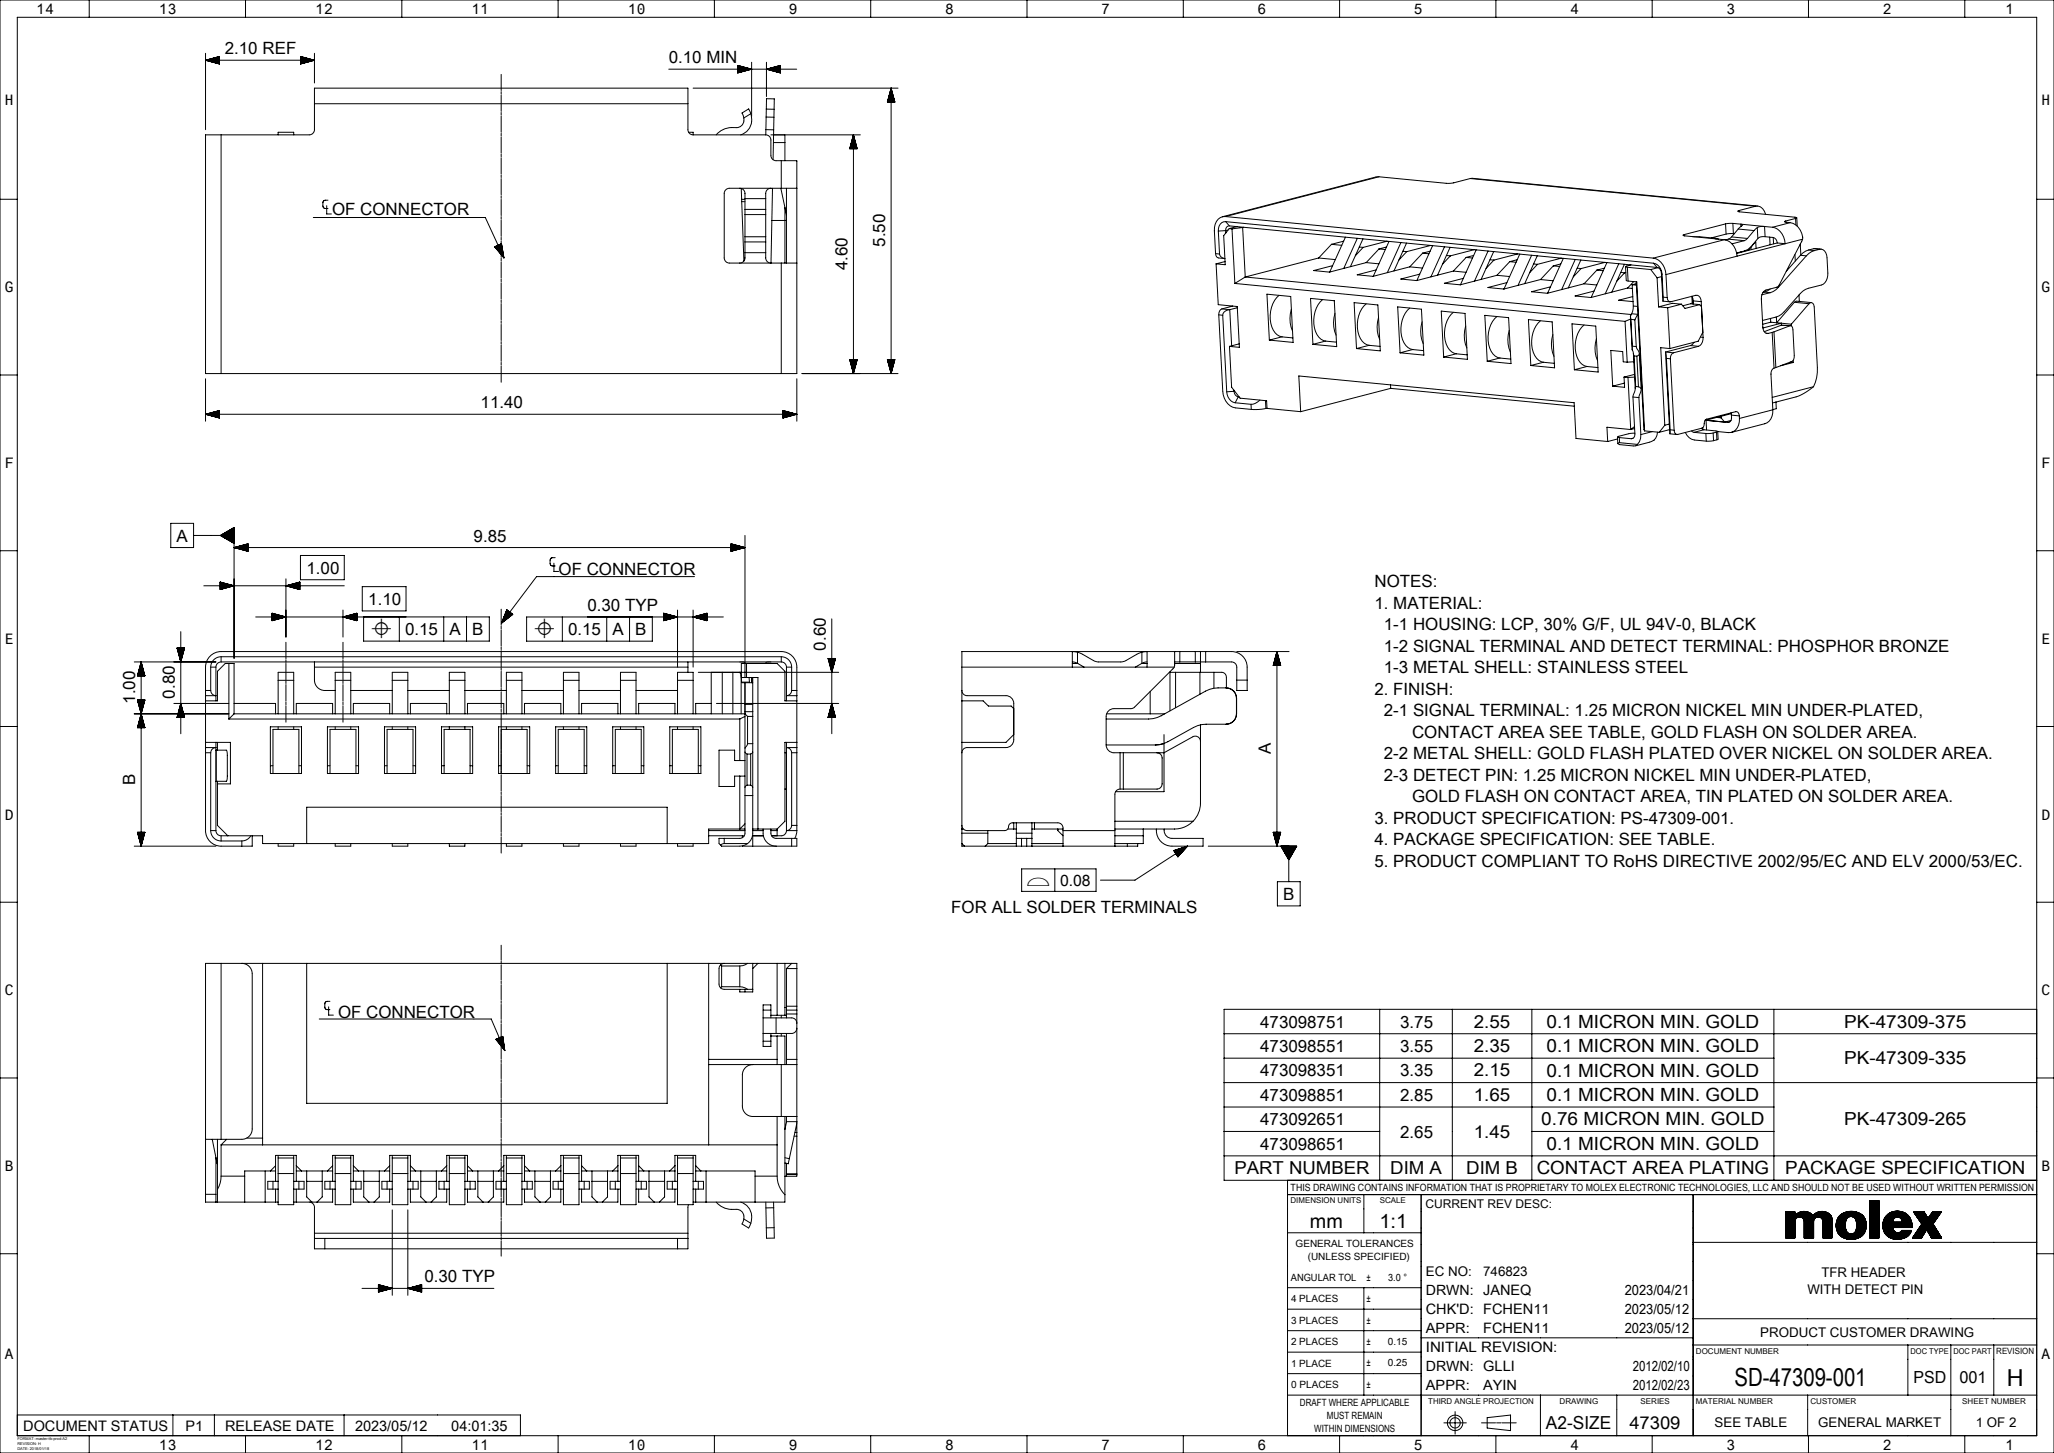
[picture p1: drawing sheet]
<svg xmlns="http://www.w3.org/2000/svg" width="594mm" height="420mm" viewBox="0 0 594 420" stroke-linecap="round" stroke-linejoin="round" font-family="sans-serif">
<defs><g id="words">
<text font-size="7.3" x="501.6" y="400.6">SD-47309-001</text>
<text font-size="6.7" x="580.4" y="400.5">H</text>
<g font-size="5.8">
<text x="378.8" y="355">mm</text>
<text x="398.9" y="355">1:1</text>
</g>
<g font-size="5.7">
<text x="107.5" y="183.6">⌖</text>
<text x="154.6" y="183.6">⌖</text>
</g>
<g font-size="5.3">
<text x="447.2" y="297.1">0.1 MICRON MIN. GOLD</text>
<text x="447.2" y="304.1">0.1 MICRON MIN. GOLD</text>
<text x="447.2" y="311.2">0.1 MICRON MIN. GOLD</text>
<text x="447.2" y="318.2">0.1 MICRON MIN. GOLD</text>
<text x="445.7" y="325.3">0.76 MICRON MIN. GOLD</text>
<text x="447.2" y="332.4">0.1 MICRON MIN. GOLD</text>
<text x="444.4" y="339.4">CONTACT AREA PLATING</text>
<text x="516.3" y="339.4">PACKAGE SPECIFICATION</text>
</g>
<g font-size="5.2">
<text x="426.2" y="297">2.55</text>
<text x="533.3" y="297">PK-47309-375</text>
<text x="426.2" y="304.1">2.35</text>
<text x="426.2" y="311.2">2.15</text>
<text x="533.3" y="307.6">PK-47309-335</text>
<text x="426.2" y="318.2">1.65</text>
<text x="426.2" y="328.8">1.45</text>
<text x="533.3" y="325.3">PK-47309-265</text>
<text x="357" y="339.4">PART NUMBER</text>
<text x="402" y="339.4">DIM A</text>
<text x="424" y="339.4">DIM B</text>
<text x="447.1" y="413">A2-SIZE</text>
</g>
<text font-size="5.1" x="471.2" y="412.9">47309</text>
<g font-size="4.9">
<text x="65" y="15.7">2.10 REF</text>
<text x="193.4" y="18.2">0.10 MIN</text>
<text x="96" y="62.2">OF CONNECTOR</text>
<text x="256" y="71.3" transform="rotate(-90 256 71.3)">5.50</text>
<text x="245.1" y="78.1" transform="rotate(-90 245.1 78.1)">4.60</text>
<text x="139" y="118">11.40</text>
<text x="51.1" y="156.5">A</text>
<text x="137" y="156.5">9.85</text>
<text x="88.6" y="165.8">1.00</text>
<text x="161.5" y="166.3">OF CONNECTOR</text>
<text x="397.5" y="169.7">NOTES:</text>
<text x="106.5" y="174.8">1.10</text>
<text x="169.9" y="176.6">0.30 TYP</text>
<text x="397.5" y="175.9">1. MATERIAL:</text>
<text x="117.1" y="183.6">0.15</text>
<text x="130" y="183.6">A</text>
<text x="136.6" y="183.6">B</text>
<text x="164.3" y="183.6">0.15</text>
<text x="177.1" y="183.6">A</text>
<text x="183.7" y="183.6">B</text>
<text x="400.2" y="182.2">1-1 HOUSING: LCP, 30% G/F, UL 94V-0, BLACK</text>
<text x="238.8" y="188.1" transform="rotate(-90 238.8 188.1)">0.60</text>
<text x="400.2" y="188.4">1-2 SIGNAL TERMINAL AND DETECT TERMINAL: PHOSPHOR BRONZE</text>
<text x="400.2" y="194.6">1-3 METAL SHELL: STAINLESS STEEL</text>
<text x="39.1" y="203.4" transform="rotate(-90 39.1 203.4)">1.00</text>
<text x="50.5" y="201.9" transform="rotate(-90 50.5 201.9)">0.80</text>
<text x="397.5" y="200.8">2. FINISH:</text>
<text x="400.2" y="207">2-1 SIGNAL TERMINAL: 1.25 MICRON NICKEL MIN UNDER-PLATED,</text>
<text x="408.4" y="213.2">CONTACT AREA SEE TABLE, GOLD FLASH ON SOLDER AREA.</text>
<text x="367.5" y="217.9" transform="rotate(-90 367.5 217.9)">A</text>
<text x="400.2" y="219.4">2-2 METAL SHELL: GOLD FLASH PLATED OVER NICKEL ON SOLDER AREA.</text>
<text x="39.1" y="226.9" transform="rotate(-90 39.1 226.9)">B</text>
<text x="400.2" y="225.7">2-3 DETECT PIN: 1.25 MICRON NICKEL MIN UNDER-PLATED,</text>
<text x="408.4" y="231.9">GOLD FLASH ON CONTACT AREA, TIN PLATED ON SOLDER AREA.</text>
<text x="397.5" y="238.1">3. PRODUCT SPECIFICATION: PS-47309-001.</text>
<text x="397.5" y="244.3">4. PACKAGE SPECIFICATION: SEE TABLE.</text>
<text x="397.5" y="250.5">5. PRODUCT COMPLIANT TO RoHS DIRECTIVE 2002/95/EC AND ELV 2000/53/EC.</text>
<text x="275.1" y="263.9">FOR ALL SOLDER TERMINALS</text>
<text x="371.1" y="260.1">B</text>
<text x="97.8" y="294.2">OF CONNECTOR</text>
<text x="364.4" y="297">473098751</text>
<text x="404.9" y="297">3.75</text>
<text x="364.4" y="304.1">473098551</text>
<text x="404.9" y="304.1">3.55</text>
<text x="364.4" y="311.2">473098351</text>
<text x="404.9" y="311.2">3.35</text>
<text x="364.4" y="318.2">473098851</text>
<text x="404.9" y="318.2">2.85</text>
<text x="364.4" y="325.3">473092651</text>
<text x="404.9" y="328.8">2.65</text>
<text x="364.4" y="332.3">473098651</text>
<text x="122.8" y="370.7">0.30 TYP</text>
</g>
<g font-size="4.8">
<text x="553.4" y="399.8">PSD</text>
<text x="566.6" y="399.8">001</text>
</g>
<text font-size="4.5" x="306.6" y="256">0.08</text>
<g font-size="4.2">
<text x="10.5" y="4">14</text>
<text x="46" y="4">13</text>
<text x="91.2" y="4">12</text>
<text x="136.4" y="4">11</text>
<text x="181.6" y="4">10</text>
<text x="228.1" y="4">9</text>
<text x="273.3" y="4">8</text>
<text x="318.5" y="4">7</text>
<text x="363.7" y="4">6</text>
<text x="408.9" y="4">5</text>
<text x="454.1" y="4">4</text>
<text x="499.3" y="4">3</text>
<text x="544.5" y="4">2</text>
<text x="580" y="4">1</text>
<text x="1.4" y="30.3">H</text>
<text x="590.4" y="30.3">H</text>
<text x="1.4" y="84.5">G</text>
<text x="590.4" y="84.5">G</text>
<text x="1.4" y="135.3">F</text>
<text x="590.4" y="135.3">F</text>
<text x="1.4" y="186.1">E</text>
<text x="590.4" y="186.1">E</text>
<text x="1.4" y="236.9">D</text>
<text x="590.4" y="236.9">D</text>
<text x="1.4" y="287.7">C</text>
<text x="590.4" y="287.7">C</text>
<text x="1.4" y="338.5">B</text>
<text x="590.4" y="338.5">B</text>
<text x="1.4" y="392.7">A</text>
<text x="590.4" y="392.7">A</text>
<text x="6.7" y="413.5">DOCUMENT STATUS</text>
<text x="53.6" y="413.5">P1</text>
<text x="65.1" y="413.5">RELEASE DATE</text>
<text x="102.7" y="413.5">2023/05/12</text>
<text x="130.5" y="413.5">04:01:35</text>
<text x="46" y="419">13</text>
<text x="91.2" y="419">12</text>
<text x="136.4" y="419">11</text>
<text x="181.6" y="419">10</text>
<text x="228.1" y="419">9</text>
<text x="273.3" y="419">8</text>
<text x="318.5" y="419">7</text>
<text x="363.7" y="419">6</text>
<text x="408.9" y="419">5</text>
<text x="454.1" y="419">4</text>
<text x="499.3" y="419">3</text>
<text x="544.5" y="419">2</text>
<text x="580" y="419">1</text>
</g>
<g font-size="4.1">
<text x="412.3" y="374.3">DRWN: JANEQ</text>
<text x="469.9" y="374.3">2023/04/21</text>
<text x="412.3" y="379.8">CHK'D: FCHEN11</text>
<text x="469.9" y="379.8">2023/05/12</text>
<text x="412.4" y="385.3">APPR:</text>
<text x="428.9" y="385.4">FCHEN11</text>
<text x="469.9" y="385.3">2023/05/12</text>
<text x="412.4" y="390.9">INITIAL REVISION:</text>
<text x="412.3" y="396.4">DRWN: GLLI</text>
<text x="412.4" y="401.9">APPR:</text>
<text x="428.9" y="401.9">AYIN</text>
<text x="472.2" y="396.4">2012/02/10</text>
<text x="472.2" y="401.9">2012/02/23</text>
</g>
<text font-size="4" x="297.1" y="256">⌓</text>
<g font-size="3.9">
<text x="412.4" y="368.8">EC NO:</text>
<text x="428.9" y="368.8">746823</text>
<text x="526.7" y="369.1">TFR HEADER</text>
<text x="522.7" y="374">WITH DETECT PIN</text>
<text x="509.1" y="386.4">PRODUCT CUSTOMER DRAWING</text>
<text x="495.9" y="412.6">SEE TABLE</text>
<text x="525.8" y="412.6">GENERAL MARKET</text>
<text x="571.4" y="412.6">1 OF 2</text>
</g>
<text font-size="3.5" x="412.2" y="349.1">CURRENT REV DESC:</text>
<g font-size="2.9">
<text x="373.2" y="344.3">THIS DRAWING CONTAINS INFORMATION THAT IS PROPRIETARY TO MOLEX ELECTRONIC TECHNOLOGIES, LLC AND SHOULD NOT BE USED WITHOUT WRITTEN PERMISSION</text>
<text x="374.7" y="360.4">GENERAL TOLERANCES</text>
<text x="378.2" y="364.1">(UNLESS SPECIFIED)</text>
<text x="373.3" y="370.2">ANGULAR TOL</text>
<text x="395.2" y="370.1">±</text>
<text x="401.5" y="370.2">3.0 °</text>
<text x="373.4" y="376.4">4 PLACES</text>
<text x="395.2" y="376.4">±</text>
<text x="373.4" y="382.6">3 PLACES</text>
<text x="395.2" y="382.6">±</text>
<text x="373.4" y="388.8">2 PLACES</text>
<text x="395.2" y="388.8">±</text>
<text x="401.4" y="388.8">0.15</text>
<text x="373.4" y="395">1 PLACE</text>
<text x="395.2" y="395">±</text>
<text x="401.4" y="395">0.25</text>
<text x="373.4" y="401.2">0 PLACES</text>
<text x="395.2" y="401.2">±</text>
<text x="375.9" y="406.5">DRAFT WHERE APPLICABLE</text>
<text x="380" y="413.9">WITHIN DIMENSIONS</text>
<text x="383.7" y="410.2">MUST REMAIN</text>
</g>
<text font-size="2.5" x="577.3" y="391.3">REVISION</text>
<g font-size="2.3">
<text x="373.2" y="347.8">DIMENSION UNITS</text>
<text x="399" y="347.8">SCALE</text>
<text x="490.5" y="391.3">DOCUMENT NUMBER</text>
<text x="552.5" y="391.3">DOC TYPE</text>
<text x="564.9" y="391.3">DOC PART</text>
<text x="413" y="405.8">THIRD ANGLE PROJECTION</text>
<text x="451" y="405.8">DRAWING</text>
<text x="474.4" y="405.8">SERIES</text>
<text x="490.5" y="405.8">MATERIAL NUMBER</text>
<text x="523.6" y="405.8">CUSTOMER</text>
<text x="567.5" y="405.8">SHEET NUMBER</text>
</g>
<g font-size="1.1">
<text x="5" y="416.3">FORMAT: master-tb-prod-A2</text>
<text x="5" y="417.8">REVISION: H</text>
<text x="5" y="419.2">DATE: 2018/01/18</text>
</g>
</g></defs>
<g fill="none" stroke="#000" stroke-width=".29">
<path d="M0 0h594v420h-594zM5 5h584v410h-584zM25.8 0v5M59.4 15.4v22.1M59.4 17.4h31.5M59.4 17.4l4 1.1M59.6 17.4h3.8M59.6 17.5h3.8M59.8 17.3h3.6M60 17.6h3.4M60.2 17.2h3.2M60.2 17.6h3.2"/>
<path d="M60.4 17.2h3M60.6 17.7h2.8M60.8 17.1h2.6M60.8 17.8h2.6M61 17h2.4M61 17.8h2.4M61.3 16.9h2.1M61.3 17.9h2.1M61.5 16.9h1.9M61.5 18h1.9M61.7 16.8h1.7M61.9 18.1h1.5"/>
<path d="M62.1 16.7h1.3M62.1 18.1h1.3M62.3 16.7h1.1M62.5 18.2h.9M62.7 16.6h.7M62.7 18.3h.7M62.9 16.5h.5M62.9 18.3h.5M63.2 16.4h.2M63.2 18.4h.2M63.4 16.3h.1M63.4 18.5h.1"/>
<path d="M63.4 16.3v2.2M63.4 16.3l-4 1.1M71 0v5M86.9 16.3l4 1.1M86.9 16.3v2.2M86.9 16.3h.1M86.9 16.4h.2M86.9 16.5h.6M86.9 16.6h.8M86.9 16.6l1.2 .1M86.9 16.7h1.4M86.9 16.8h1.8"/>
<path d="M86.9 16.9h2M86.9 16.9h2.1M86.9 17h2.5M86.9 17.1h2.7M86.9 17.1l3.1 .1M86.9 17.2h3.3M86.9 17.3h3.7M86.9 17.4h3.8M86.9 18.5h.1M86.9 18.4h.2M86.9 18.3h.8M86.9 18.2h1"/>
<path d="M86.9 18.1h1.6M86.9 17.9h2.1M86.9 17.8h2.7M86.9 17.7h2.9M86.9 17.6h3.5M87.5 18.3l-.6 .1M88.3 18.1l-1.4 .1M88.9 18h-2M89.4 17.8l-2.5 .1M90.2 17.6l-3.3 .1M90.7 17.5h-3.8M90.9 15.4v8.6"/>
<path d="M90.9 17.4l-4 1.1M116.2 0v5M161.4 0v5M193.4 20h37M206.6 0v5M213.4 18.9l4 1.1-4 1.1M213.4 18.9v2.2M213.4 18.9h.1M213.4 19h.4M213.4 19.1h.6M213.4 19.1l.9 .1M213.4 19.2h1.1"/>
<path d="M213.4 19.3h1.5M213.4 19.4h1.7M213.4 19.4h1.9M213.4 19.5h2.3M213.4 19.6h2.4M213.4 19.6l2.8 .1M213.4 19.7h3M213.4 19.8h3.2M213.4 19.8l3.6 .1M213.4 19.9h3.8M217.4 18v15.6M221.7 18v9.9"/>
<path d="M221.8 19.9h3.9M222 19.9h3.7M222.4 19.8h3.3M222.6 19.7h3.1M222.8 19.7h2.9M223.2 19.6h2.5M223.4 19.5h2.3M223.7 19.4h2M223.9 19.4h1.8M224.1 19.3h1.6M224.5 19.2h1.2M224.7 19.2h1"/>
<path d="M225.1 19.1h.6M225.3 19h.4M225.6 18.9h.1M225.7 18.9l-4 1.1 4 1.1M225.7 18.9v2.2M251.8 0v5M297 0v5M342.2 0v5M387.4 0v5M432.6 0v5M477.8 0v5M523 0v5"/>
<path d="M568.2 0v5M63.9 39h-4.5v69h4.5M63.9 39v69M80.4 39v-.8h4.5v.8M90.9 30v7.5a1.5 1.5 0 0 1-1.5 1.5h-25.5M90.9 30v-4.5h108v4.5M90.9 30h108M144.9 21.5v4.7M144.9 26.5v.7M144.9 27.5v4.7M144.9 32.5v.8M144.9 33.6v4.6"/>
<path d="M144.9 38.5v.8M144.9 39.6v4.6M198.9 30v7.5a1.5 1.5 0 0 0 1.5 1.5M199.1 38.2h1.3v.8M200.4 39h21M200.4 25.5h59.3M213.4 21h.4M213.4 20.8h.9M213.4 20.8h1.1M213.4 20.6h1.7M213.4 20.5h2.3M213.4 20.3h2.8"/>
<path d="M213.4 20.3h3M213.4 20.1h3.6M213.6 21l-.2 .1M214.1 20.9h-.7M214.9 20.7h-1.5M215.1 34.1a2.23 2.23 0 0 1-2.1 2.8 6.5 6.5 0 0 0-5.9 2.1M215.5 20.5l-2.1 .1M216 20.4h-2.6M216.8 20.2h-3.4M217.1 32.9a4.7 4.7 0 0 1-2.9 6.1M217.1 32.9l-.6-1.4-1.9 1.2 .5 1.4M217.1 32.9l-2 1.2"/>
<path d="M221.4 39a1.5 1.5 0 0 1 1.5 1.5v4.5a1.5 1.5 0 0 0 1.5 1.5h1.5M221.5 37.5v1.5M221.5 37.5h2.2M221.6 33.8l-.1 3.7M221.6 33.8l2.2 .1M221.6 31.5l.1-3 2.2 .1v3M221.6 31.5v2.3M221.6 31.5l2.3 .1M222 20.1h3.7M222.2 20.2h3.5M222.6 20.3h3.1M222.8 20.3h2.9"/>
<path d="M222.9 39h25.9M223 20.4h2.7M223.4 20.5h2.3M223.5 20.5h2.2M223.7 37.5l-.1 8.7M223.8 33.9l-.1 3.6M223.9 31.6l-.1 2.3M223.9 20.6h1.8M224.1 20.7h1.6M224.5 20.8h1.2M224.7 20.8h1M224.9 20.9h.8"/>
<path d="M225.3 21h.4M225.4 21h.3M227 39v2.2M246.6 39.9v3.1M246.6 39.7v3.3M246.7 39.4v3.6M246.8 39.2v3.8M246.8 39v69M246.8 39l-1.1 4M246.8 39l1.1 4M246.9 39.4v3.6M247 39.5v3.5"/>
<path d="M247 39.7v3.3M256.6 29.5h2.2M256.7 29.3v.2M256.7 29.1v.4M256.8 28.7v.8M256.9 28.5v1M256.9 28.3v1.2M257 27.9v1.6M257.1 27.8v1.7M257.2 27.4v2.1M257.2 27.2v2.3M257.3 27v2.5"/>
<path d="M257.4 26.6v2.9M257.4 26.4v3.1M257.5 26.1v3.4M257.6 25.9v3.6M257.7 25.5v82.5M257.7 25.5l-1.1 4M257.7 25.5l1.1 4M257.8 25.7v3.8M257.8 25.9v3.6M257.9 26.1v3.4M258 26.4v3.1M258 26.6v2.9"/>
<path d="M258.1 27v2.5M258.2 27.2v2.3M258.3 27.6v1.9M258.3 27.8v1.7M258.4 27.9v1.6M258.5 28.3v1.2M258.5 28.5v1M258.6 28.9v.6M258.7 29.1v.4M258.8 29.5h.1M0 57.6h5M94.5 59.5v2.4h1.3"/>
<path d="M94.9 57.9h-1.1l-.4 .7 .1 1.4 .6 .3h.8M144.9 44.5v.8M144.9 45.6v4.7M144.9 50.6v.7M144.9 51.6v4.7M144.9 56.6v.7M144.9 57.6v4.7M213.9 54.4l.8 .2 .6 .6 .1 2.2M214.4 54.5l.1 3.1M214.5 57.6v.7M214.5 57.6h.9M214.5 58.3l.6 17.1"/>
<path d="M214.5 58.3h.9M215.4 57.4v3.1M215.4 57.4h6M221.4 57.4v3.1M222.9 54.4l-.7 .2-.6 .6-.2 2.2M223.4 54.4l-.5 21.6-.7-.2-.6-.6-.2-2.2M223.7 41.2h3.3M225.8 54.4l1.6 7.8M225.9 54.4h-15a1.5 1.5 0 0 0-1.5 1.5v18.6a1.5 1.5 0 0 0 1.5 1.5h15M225.9 54.4h4.5M225.9 46.5l4.5 .1v61.4h-4.5M225.9 46.5v7.9"/>
<path d="M227 41.2v5.3M227 60v16M227.4 54.4v21.6M245.7 43h2.2M245.7 43h.1M245.8 42.6v.4M245.9 42.4v.6M245.9 42.2v.8M246 41.8v1.2M246.1 41.6v1.4M246.2 41.3v1.7M246.2 41.1v1.9"/>
<path d="M246.4 40.7v2.3M246.4 40.5v2.5M246.5 40.3v2.7M247.1 40.1v2.9M247.2 40.3v2.7M247.3 40.7v2.3M247.3 40.9v2.1M247.4 41.3v1.7M247.5 41.4v1.6M247.5 41.6v1.4M247.6 42v1M247.7 42.2v.8"/>
<path d="M247.8 42.6v.4M247.8 42.8v.2M247.9 43h.1M398.8 51.1l-.9 .1-44.4 11.5M398.8 51.1l20 1.9 1.6-.1 4.8-1.3M398.8 51.1l-44.4 11.5M425.2 51.6l83.2 8M425.2 51.6l82.5 8M507.7 59.6a2.52 2.52 0 0 1 2.9 2.4M507.7 59.6l-4.8 1.3M589 57.6h5M90.6 62.9h49.7l5.4 11.6"/>
<path d="M143.1 71.3l2.6 3.2M143.1 71.3v.1M143.1 71.3l.1 .2M143.2 71.3l.3 .5M143.3 71.3l.3 .7M143.3 71.2l.5 1.1M143.4 71.2l.6 1.2M143.6 71.1l.9 1.9M143.7 71.1l1 2.2M143.7 71l1.1 2.5M143.8 71l1.3 2.8M143.9 71l1.3 2.9"/>
<path d="M143.9 71l1.5 3.1M144 70.9l1.6 3.5M144.2 72.7l-.7-1.5 .8 1.7M144.4 70.8l1.1 2.4M144.4 70.7l1.1 2.3M144.5 70.7l.9 1.9M144.6 70.6l.8 1.8M144.9 62.6v.8M144.9 63.7v4.6M144.9 68.6v.8M144.9 69.7v4.7M144.9 74.7v.7"/>
<path d="M144.9 75.7v4.7M145 70.5h.1M145 70.5l.7 4M145 70.5l-1.9 .8M145.1 70.7l-.1-.2 .1 .6M145.2 71.2l-.4-.7 .4 .9M145.3 71.8l-.6-1.2 .6 1.4M145.5 73.4l-1.2-2.6 1.3 3M145.6 74l-1.4-3.2 1.5 3.5M215.4 73l-.1 2.2-.6 .6-.8 .2M215.4 68.4v1.5M215.4 60.5v1.5"/>
<path d="M215.4 62v6.4M215.4 69.9v3.1M215.4 73h6M215.4 69.9h6M215.4 60.5h6M215.4 68.4h6M215.4 62h6M221.4 68.4v1.5M221.4 60.5v1.5M221.4 62v6.4M221.4 69.9v3.1M223.2 63.7h4.2"/>
<path d="M225.9 76h4.5M225.9 76v32M351.5 73.3l.5 1.1 2.2 .3a1.62 1.62 0 0 1-1.5-1.3M351.5 73.3l1.2 .1M351.7 76.3l.6 11.8 5.5 .5 .6 11.8-2.8-.3M352.3 66.8l.4 6.6M354.3 75.6l-2.6 .7M354.4 62.6a3.3 3.3 0 0 0-3.2 4.1l.3 6.6M354.4 62.6l123.7 12M354.4 66.7l-2.1 .1M354.4 66.7l.1 .7M354.5 64.1a2.25 2.25 0 0 0-2.2 2.7"/>
<path d="M354.5 64.1l123.7 12M354.5 64.1l1 1.2M355.2 66.5l-.8 .2M355.5 66.1l-1.6 2 .4 8.4-2.6-.2M355.5 66.1l.8 .1M355.5 65.3a1.12 1.12 0 0 0-1.1 1.4M355.5 65.3l123.7 12M356.3 66.2l.8 15.7M357.7 65.5l-2.2 .6M359.4 65.8l-3.1 .4M359.4 65.8l.7 14.3M359.6 65.7l-.2 .1"/>
<path d="M381.3 74.6l-21.2 5.5M381.3 74.6l4.9 .4M385 70.6l3 .3M385 70.6l-3.7 4M388.6 69.7l-3.6 .9M389.1 68.6l-4.5 10M392.5 68.9l-3.9 8.7M393.1 71.4l1.1 .1M394.2 69l-3.7 8.1M394.2 71.5l-2.2 2.4M395.1 75.9l3.7 .4M395.1 75.9l-10.6 2.8-4.6-.5 5.5-1.4"/>
<path d="M398.8 72l1.8 .1M398.8 72l-3.7 3.9M401 71.4l-2.2 .6M401.1 69.7l-6.9 1.8M401.7 69.8l-4.5 10M405.1 70.1l-3.9 8.7M405.7 72.6l1.1 .1M406.8 70.3l-3.7 8M406.8 72.7l-2.2 2.4M407.7 77.1l3.7 .4M407.7 77.1l-10.6 2.8-4.6-.5 5.5-1.4M411.4 73.2l1.8 .2"/>
<path d="M411.4 73.2l-3.7 3.9M413.6 72.6l-2.2 .6M413.7 70.9l-6.9 1.8M414.3 71l-4.5 10.1M417.7 71.3l-3.9 8.7M418.3 73.9l1.1 .1M419.4 71.5l-3.7 8M419.4 74l-2.2 2.4M420.3 78.4l-10.6 2.7-4.6-.4 5.5-1.5M420.3 78.4l3.7 .3M424 74.4l1.8 .2M424 74.4l-3.7 4"/>
<path d="M426.2 73.8l-2.2 .6M426.3 72.2l-6.9 1.8M426.9 72.2l-4.5 10.1M430.3 72.6l-3.9 8.7M430.9 75.1l1.1 .1M432 72.7l-3.7 8.1M432 75.2l-2.2 2.4M432.9 79.6l3.7 .3M432.9 79.6l-10.6 2.7-4.6-.4 5.5-1.4M436.6 75.6l1.8 .2M436.6 75.6l-3.7 4M438.8 75.1l-2.2 .5"/>
<path d="M438.9 73.4l-6.9 1.8M439.5 73.5l-4.5 10M442.9 73.8l-3.9 8.7M443.5 76.3l1.1 .1M444.6 73.9l-3.7 8.1M444.6 76.4l-2.2 2.4M449.2 76.9l1.8 .1M449.2 76.9l-3.7 3.9M451.4 76.3l-2.2 .6M451.5 74.6l-6.9 1.8M452.1 74.7l-4.5 10M455.5 75l-3.9 8.7"/>
<path d="M456.1 77.5l1.1 .1M457.2 75.2l-3.7 8M457.2 77.6l-2.2 2.4M461.8 78.1l1.8 .2M461.8 78.1l-3.7 3.9M464 77.5l-2.2 .6M464.1 75.8l-6.9 1.8M464.7 75.9l-4.5 10.1M468.1 76.2l-3.9 8.7M468.7 78.7l1.1 .2M469.8 76.4l-3.7 8M469.8 78.9l-2.2 2.4"/>
<path d="M470.1 77.1l.2 4 .5 .1M470.2 78.8l-.4 .1M470.6 77.3l.2 3.9M470.6 77.3l6.8 .6M471.7 76.6l-1.6 .5 .5 .2M477.4 77.9l1.8 2.4M478.1 74.6a4.7 4.7 0 0 1 3.7 4.8M478.2 76.1a3.2 3.2 0 0 1 2.4 3.2M478.2 76.1l1 1.2M479.2 77.3a1.61 1.61 0 0 1 1.3 1.6M479.5 77.4l-2.1 .5M480.5 78.9l.4 8.1 .1-1.1"/>
<path d="M480.5 78.9l.1 .4M480.5 80l-1.3 .3M480.6 79.3l.4 6.6M481.8 79.4l.3 6.6M487 67.8l-.3 .2 12 1.3M487 67.8l.1 .4M489.5 68.4l6.6 .5h-.2l.5 .2M496.2 69v-.1l.8 .2M498.7 69.3a4.7 4.7 0 0 1 3.6 4.8M498.7 69.3l-20.6 5.3M499 64.7l-12 3.1M499 64.7l.2 3"/>
<path d="M499.2 67.7l-4.3 1.1M499.8 69.1l-.8 .2M499.8 69.1l4.6 .5M500.8 68.5l-1 .6M500.8 68.5l4.6 .4M501.1 64.6l-2.1 .1M501.1 64.6l.2 2.9M501.1 64.6l11.5 1.1M501.3 67.5l-2.1 .2M501.3 67.5l.2 .1M502.7 66.2l4.6 .4M502.7 66.2l-1.9 2.3"/>
<path d="M502.9 60.9l-.4 .2 17.1 1.8-.3 .2M502.9 60.9v.3M503.3 72.8l-.1 .2M503.5 65.5l-.1-.7 .5 .1-1.2 1.3M504.4 69.6l-3.5 .9M505.4 68.9l-1 .7M506.4 71.5v.7M506.4 71.5l-.8 .9M506.9 70.7h.1M507 70.7l-.6 .8M507.2 70.4h.1M507.3 66.6l-1.9 2.3"/>
<path d="M507.3 70.4l-.3 .3M507.7 69.8v.2l-.4 .4M507.7 69.9l.1 1.9M508.2 65.8l.9-.3h1.2l.1 2.9M508.2 65.8l-.9 .8M508.2 65.8l.2 3.2M508.4 69a7.4 7.4 0 0 1-6.2 4.1M510.4 68.4l2.3 .2a1.61 1.61 0 0 1 1.3 1.6M510.4 68.4l-1.2 .1-.8 .5M511.8 68.5l.1 2.3M512.6 65.7a4.7 4.7 0 0 1 3.7 4.7l-2.3-.2M512.8 68.6l.1 1.9"/>
<path d="M514 70.2l-11.8 3.1M516.4 63.9l-.4 .2 1.7 .3M516.4 63.9v.3M517.7 64.4a4.3 4.3 0 0 1 3.6 4.7M517.7 64.4l-5.1 1.3M519.1 73.5l.1 2M519.3 63.1l.1 1.9M519.3 63.1l-2.9 .8M519.6 63l.1 2.4M520.6 70.6l.2 3.1M520.7 73.8l1.7 .2M520.7 73.8l-4.1 4.6"/>
<path d="M521.3 69.1l-6.8 13.3-.6 .6M521.3 69.1l-39.5 10.3M522.4 74l-8.1 9.1M523 72.3l-1.6 .8-.7 .7M523 72.3l1.7 .1M524.5 71.9l2.2 .1M524.5 71.9l1.7 .2M524.5 71.9l-1.5 .4M524.7 72.4l-1.6 .9-.7 .7M526.2 72.1a2.1 2.1 0 0 1 2.2 2.4l.2 4.4a3.3 3.3 0 0 1-1.8 3.5l-3.8 .9-1.6 .9-5.5 5.9-1.5 1.2-4.7 1.3M526.2 72.1l-1.5 .3M144.9 80.7v.7"/>
<path d="M144.9 81.7v4.7M144.9 86.7v.7M144.9 87.7v4.7M144.9 92.7v.8M144.9 93.8v4.6M144.9 98.7v.8M144.9 99.8v4.7M352.5 91l1.1 22.1a4.9 4.9 0 0 0 3.7 4.8l4.6 .4M352.5 91l1.1 .1M353.3 89.3a1.66 1.66 0 0 0-.8 1.7M353.3 89.3l2.3 .2M353.6 91.1l1.2 22.2"/>
<path d="M355.6 89.5a1.99 1.99 0 0 0-2 1.6M355.6 89.5l.6 10.5M356.5 88.5l-3.2 .8M357.1 81.9l112.9 11M357.8 89l-2.2 .5M358.4 99.4l-2.8 .7M360.1 80.1l-3 1.8M360.1 80.1l111.7 10.8M366.4 85l6.9 .7 .7 13.3-6.9-.7zM369.9 85.4a8.5 8.5 0 0 0-1.1 10.8l1.3 1 3.8 .5M370.7 97.4l-3.6 .9M373.5 89.3a9.2 9.2 0 0 0 .3 6.4"/>
<path d="M379 86.3l6.9 .6 .7 13.3-6.9-.7zM382.5 86.6a8.5 8.5 0 0 0-1.1 10.8l1.3 1 3.8 .5M383.3 98.6l-3.6 .9M386.1 90.6a9.2 9.2 0 0 0 .3 6.3M391.6 87.5l6.9 .7 .7 13.2-6.9-.6zM395.1 87.8a8.5 8.5 0 0 0-1.1 10.9l1.3 .9 3.8 .5M395.9 99.8l-3.6 1M398.7 91.8a9.2 9.2 0 0 0 .3 6.3M404.2 88.7l6.9 .7 .7 13.2-6.9-.6zM407.7 89a8.5 8.5 0 0 0-1.1 10.9l1.3 1 3.8 .5M409.8 81.1h.1M411.3 93a9.2 9.2 0 0 0 .3 6.3"/>
<path d="M416.8 89.9l6.9 .7 .7 13.3-6.9-.7zM420.3 90.3a8.5 8.5 0 0 0-1.1 10.8l1.3 1 3.8 .5M423.9 94.2a9.3 9.3 0 0 0 .3 6.4M429.4 91.2l6.9 .6 .7 13.3-6.9-.7zM432.9 91.5a8.5 8.5 0 0 0-1.1 10.8l1.3 1 3.8 .5M436.5 95.5a9.2 9.2 0 0 0 .3 6.3M442 92.4l6.9 .6 .7 13.3-6.9-.6zM445.5 92.7a8.5 8.5 0 0 0-1.1 10.9l1.3 .9 3.8 .5M445.5 80.8l3.7 .4M445.5 80.8l-10.6 2.8-4.6-.5 5.5-1.4M449.1 96.7a9.2 9.2 0 0 0 .3 6.3M454.6 93.6l6.9 .7 .7 13.2-6.9-.6z"/>
<path d="M458.1 93.9a8.5 8.5 0 0 0-1.1 10.9l1.3 1 3.8 .4M458.1 82l3.7 .4M458.1 82l-10.6 2.8-4.6-.5 5.5-1.4M460.2 86h.1M461.7 97.9a9.2 9.2 0 0 0 .3 6.3M470 92.9l.6 11.8M470.7 83.3l1.4 .1M470.7 83.3l-10.6 2.7-4.6-.4 5.5-1.5M470.8 81.2l2.6 .3 2.2 43.1M471.5 91.4l.1 .9M471.5 91.4l.5 9.7M471.6 92.2l-1.6 .7"/>
<path d="M471.6 92.3l1.2 .1M471.6 92.3l.4 7.8M471.9 90.7l1.7 .2M471.9 90.7l-.4 .7M472 82.3l1.2 .1M472 82.3l.3 6.2M472.2 85.7l-4.1 1.1 4.2 .4M472.3 88.5l-.4 2.2M472.3 88.5l1.3 .1M472.4 81.4l-1.7 1.9M472.8 92.4l.4 7.8M473.2 81.5l2.2 42.7 .2 .4"/>
<path d="M473.2 82l-1.2 .3M473.6 90.9l-.8 1.5M473.7 90.7l-.1 .2M479.2 80.3l.5 8.4M479.7 88.7l2.6 .3M480.9 87.1l2.1 .2M481 85.9l1.1 .1M482.1 86a1.04 1.04 0 0 0 1.1 1.2l7.2-1.8a1.49 1.49 0 0 1 1.6 1.8M482.3 89l.6 11.8M486.3 87.9l-4 1.1M486.3 87.9l-2.7-.2-3.9 1M486.3 87.9l1 1.3 4.2-1.1"/>
<path d="M488.9 99.9l-7.2 1.9M488.9 99.9l2.3 .2M489.7 87l-.4-1.4 .1 2.3M489.7 87v.9M489.7 87l2.3 .2M489.7 87.3l-.3 .1M489.9 98.9l-.4 .7-.6 .3M491.5 88.1l-2.6-.3-2.3 .6M491.5 88.1l.6 .6M491.7 97.4l.8 .1M492 87.2l.5 10.3M492.4 96l-1.3 2.6-8.2 2.2"/>
<path d="M492.5 97.5a2.59 2.59 0 0 1-1.3 2.6M510.2 95.9h.1M510.2 84.4l1.7 .2M510.2 84.4l-.4 .1M510.7 96.3l.7 .1M511.9 84.6l-2.4 .6M512 83.5l-1.8 .9M512 92.1l.1 1M512.1 93.1l5.9 .6M512.1 93.1l-2.4 .6M512.5 96.1l-1.1 .3M512.5 96.1l.5 10.3"/>
<path d="M513 95.9l-.5 .2M513 95.9l4.7-1.8 .5 .3 .3 .9 .4 7.4a1.86 1.86 0 0 1-.6 1.8l-4.7 1.7M513 95.9l.6 10.3M513.8 83l.5 .1M513.9 83l-3.2 .8a2.39 2.39 0 0 0-1.3 2.6l.4 8.1a1.63 1.63 0 0 0 1.6 1.9M514.3 83.1l-.7 .7-1.7 .8M515.1 94l-4.9 1.9M515.1 94v-.6l-5.3 1.4M515.1 94l2.8 .1M518 93.7l.1 .5M518.9 87.4l.7-.3 4.2 .4M518.9 87.4l4.3 .4"/>
<path d="M518.9 87.4l-5.1 5.9-.1-1.7M520.3 85.3l.1 1.8M523.2 87.8l.7-.3 .6 .6 .2 .6 .9 17.6a11.3 11.3 0 0 1-1.1 5.5M523.2 87.8l-5.2 5.9M0 108.4h5M59.4 109.5v12.3M59.4 119.8h171M59.4 119.8l4 1M59.6 119.8h3.8M59.8 119.9h3.6M59.8 119.6h3.6M60 119.6h3.4"/>
<path d="M60.2 120h3.2M60.4 119.5h3M60.6 119.4h2.8M60.8 119.4h2.6M61.1 119.3h2.3M61.3 119.2h2.1M61.7 119.1h1.7M61.9 119.1h1.5M62.3 119h1.1M62.5 118.9h.9M62.7 118.9h.7M63 118.8h.4"/>
<path d="M63.2 118.7h.2M63.4 118.7v2.1M63.4 118.7l-4 1.1M63.9 108h162M144.9 105.8v4.7M144.9 104.8v.7M226.4 119.8h3.8M226.4 120h3.3M226.4 118.7h.2M226.4 118.8h.4M226.4 118.8l.8 .1M226.4 118.9h1"/>
<path d="M226.4 119h1.2M226.4 119l1.6 .1M226.4 119.1h1.8M226.4 119.2h2.1M226.4 119.3h2.3M226.4 119.3l2.7 .1M226.4 119.4h2.9M226.4 119.5h3.1M226.4 119.5l3.5 .1M226.4 119.6h3.7M226.4 118.7l4 1.1M226.4 118.7v2.1"/>
<path d="M230.1 119.9h-3.7M230.4 109.5v12.3M230.4 119.8l-4 1M231.9 108h27.8M245.7 104h2.2M245.7 104l1.1 4M245.7 104h.1M245.8 104v.4M245.9 104v.6M245.9 104v.8M246 104v1.1M246.1 104v1.3"/>
<path d="M246.1 104l.1 1.7M246.2 104v1.9M246.3 104l.1 2.3M246.4 104v2.5M246.5 104v2.7M246.5 104l.1 3M246.6 104v3.2M246.7 104v3.6M246.8 104v3.8M246.9 104v3.6M247 104v3.4M247.1 104l-.1 3.2"/>
<path d="M247.1 104v2.8M247.2 104v2.7M247.3 104v2.3M247.4 104l-.1 2.1M247.4 104v1.7M247.5 104v1.5M247.6 104l-.1 1.3M247.6 104v.9M247.7 104v.8M247.8 104v.4M247.8 104v.2M247.9 104h.1"/>
<path d="M247.9 104l-1.1 4M256.6 104h2.2M256.6 104l1.1 4M256.6 104l.1 .2M256.7 104v.4M256.8 104v.8M256.9 104v.9M256.9 104v1.1M257 104v1.5M257.1 104v1.7M257.1 104l.1 2.1M257.2 104v2.3"/>
<path d="M257.3 104v2.5M257.3 104l.1 2.8M257.4 104v3M257.5 104v3.4M257.6 104v3.6M257.8 104v3.8M257.8 104v3.6M257.9 104v3.4M258 104v3M258.1 104l-.1 2.8M258.1 104v2.5M258.2 104v2.3"/>
<path d="M258.3 104v1.9M258.3 104v1.7M258.4 104v1.5M258.5 104v1.1M258.6 104l-.1 .9M258.6 104v.6M258.7 104v.4M258.8 104h.1M258.8 104l-1.1 4M354.8 113.3a3.2 3.2 0 0 0 2.4 3.1M355.6 100.1l.6 11.8 2.4 3.2 7.7 .7 .1 2.3 9.7 .9M356.9 112.8v.3"/>
<path d="M356.9 113.1a1.6 1.6 0 0 0 1.2 1.6M356.9 113.1l-2.1 .2M357.1 113.1h-.2M357.2 116.4l4.6 .5M358.1 114.7l-.9 1.7M358.1 114.7h.2M358.3 114.7h-.2M361.8 116.9l.1 1.4M364.3 115.7a3.6 3.6 0 0 1-2.5 1.2M366 115.8l.1 2.3M366.1 118.1l-2.1 .3-2.1-.1M366.4 118l-.3 .1"/>
<path d="M376.1 119l-.5-10.3 79.6 7.7 .6 10.3 9.1 .9M402.1 111.3l.1 1M402.2 112.3l53.1 5.1M402.2 112.3l-26.1 6.7M408.5 101l-3.6 1M421.1 102.3l-3.6 .9M433.7 103.5l-3.6 .9M446.3 104.7l-3.6 1M458.9 105.9l-3.6 1M469.7 109l.1 3-3.4-.4M469.7 109l1.1 .1M469.8 110.7l-3.4 .9"/>
<path d="M470.6 104.7l-1.2-.1-.1-3-3.5-.3 .6 10.3M470.8 109.1l.8 15.1M472 101.1l.4 1.1M472 100.1v1M472 100.1l1.2 .1M472.2 114.8l.6 10.7a1.13 1.13 0 0 1-1.1 1.3M472.2 114.8l1.8 .1M472.4 102.2l.2 .7M472.4 102.2l.5 10M472.5 104.6l-1.9 .1M472.6 102.9l.8 .1M472.6 102.9l.4 8.8"/>
<path d="M472.7 108.2l-3 .8M472.7 109l-1.9 .1M472.9 112.2l-.7 2.6M473 111.7l-.1 .5M473 111.7l.8 .1M473.2 100.2l.9 2.2M473.4 103l.4 8.8M473.8 111.8l.8 .5M474 114.9l.5 10.7M474.1 102.4l-.7 .6M474.1 102.4l.5 9.9M474.6 112.3l-.6 2.6"/>
<path d="M481.7 101.8l.2 1.8M481.7 101.8l1.2 23.6 .1-1.2M481.7 101.8l2.2 .2M481.9 103.6l1.1 20.6M481.9 103.6l1.2 .1M482.9 100.8l-2.6-.3 1.1 22.4M483.1 103.7l1 20.7M483.9 102a1.66 1.66 0 0 0-.8 1.7M491.2 100.1l-7.3 1.9M500.6 119.4l.1 .6M500.6 119.6l-7.2 1.9M500.7 120a1.52 1.52 0 0 1-1 2.1"/>
<path d="M500.7 120l2.3 .2M512.7 118.5a3.7 3.7 0 0 1-2.3 4l-9.7 2.5M512.7 118.5l-9.7 2.5M513 106.4a1.66 1.66 0 0 0-.9 1.7l.6 10.4M513.6 106.2l-.6 .2M513.6 116.2l.1 1.9-1 .3M517.7 104.7l.9 .1M518.6 104.2v.6M518.6 104.8l-3.7 .9M524.5 111.8l-1.9 1.4-2.5 1.3-7.5 2M524.5 111.8l-12 3.1M589 108.4h5"/>
<path d="M60.4 120h3M60.6 120.1h2.8M61 120.2h2.4M61.1 120.2h2.3M61.5 120.3h1.9M61.7 120.4h1.7M62.1 120.5h1.3M62.3 120.5h1.1M62.5 120.6h.9M62.9 120.7h.5M63 120.7h.4M63.4 120.8h.1"/>
<path d="M226.4 120.8h.1M226.4 120.7h.6M226.4 120.5h1.2M226.4 120.5h1.4M226.4 120.3h2M226.4 120.2h2.5M226.4 120h3.1M226.8 120.7l-.4 .1M227.4 120.6h-1M228.2 120.4h-1.8M228.7 120.2l-2.3 .1M229.3 120.1h-2.9"/>
<path d="M467.8 126.3l.1 1.9M467.8 126.9l-2.9 .7M467.9 128.2l.4 .3 4 .4h.6l.6-.4M468.3 126.5l.1 1.5M468.3 126.5l3.4 .3M468.4 128l-.5 .2M468.4 128l5.1 .5M471.6 124.2l-6.9-.7 .2 4.1M472.3 126.7l-.6 .1M472.7 123.3l-1.1 .9M472.7 123.9l-1.1 .3M472.8 125.2l-1.8 .2-3.2 .9 .5 .2"/>
<path d="M474.5 125.6l-.1 1.1-.3 1-.6 .8M475.6 124.6l4.2 .4M477.8 124.8l-3.3 .8M479.3 124.9a2.92 2.92 0 0 1-2.3 2.9l-4 1.1M481.4 122.9l-1.6 2.1M482.7 122.6l-1.3 .3M482.8 124.2l-3 .8M482.9 125.4l2.1 .2M483 124.2l1.1 .2M487.4 125a3.5 3.5 0 0 0 2.6 2.2l3.4 .3M489.1 124.6l.8 .4M489.9 125l3.4 .3"/>
<path d="M492 123.8l.8 .4M492.4 123.6l.1 .5M492.8 124.2l3.9 .5-.3 .2M492.8 124.2l-2.9 .8M493.1 121.5l6.6 .6M493.1 121.5h.3M493.1 121.4l.3 .1M493.3 125.3l.1 2.2M493.4 121.5l.1 2.8M493.6 121.2l-.2 .3M495.4 125.2l-2.1 .1M495.4 125.2l.1 2.2"/>
<path d="M495.5 127.4l-2.1 .1M496.4 124.9l.1 2.2M496.4 124.9l-1 .3M496.5 120.7l1.2 .1M496.5 127.1l-1 .3M497.7 120.3v.5M497.7 120.8l1.1 1.2 1.8-.5M500.2 121.9l-.5 .2M503 120.2a1.03 1.03 0 0 0-1-1.2l-8.5 2.2a1.83 1.83 0 0 0-.7 1.9l-.6 .7-7 1.8a1.04 1.04 0 0 1-1.1-1.2M503 120.2v.8M503 121a3.4 3.4 0 0 1-3.2 4l-3.1-.3 .2 2.2-.4 .2M0 159.2h5"/>
<path d="M49.4 151.3h6.6v7h-6.6zM56 154.8h7.7M63.8 154.7h3.9M63.8 154.8h3.9M63.9 154.7h3.8M64 154.6h3.7M64 155h3.7M64.1 155h3.6M64.2 154.5h3.5M64.2 155.1h3.5M64.3 154.4h3.4M64.3 155.1h3.4"/>
<path d="M64.4 154.4h3.3M64.5 154.3h3.2M64.5 155.2h3.2M64.6 155.3h3.1M64.7 154.2h3M64.7 155.4h3M64.8 154.1h2.9M64.8 155.4h2.9M64.9 154.1h2.8M64.9 155.5h2.8M65 154h2.7M65.1 154h2.6"/>
<path d="M65.1 155.6h2.6M65.2 155.7h2.5M65.3 153.8h2.4M65.3 155.7h2.4M65.4 153.8h2.3M65.4 155.8h2.3M65.5 153.7h2.2M65.6 153.7h2.1M65.6 155.9h2.1M65.7 155.9h2M65.8 153.5h1.9M65.8 156h1.9"/>
<path d="M65.9 153.5h1.8M65.9 156.1h1.8M66 153.4h1.7M66.1 153.4h1.6M66.1 156.2h1.6M66.2 156.2h1.5M66.3 153.3h1.4M66.3 156.3h1.4M66.4 153.2h1.3M66.4 156.4h1.3M66.5 153.1h1.2M66.5 156.4h1.2"/>
<path d="M66.6 153.1h1.1M66.7 153h1M66.7 156.5h1M66.8 156.6h.9M66.9 152.9h.8M66.9 156.7h.8M67 152.8h.7M67 156.7h.7M67.1 152.8h.6M67.2 152.7h.5M67.2 156.8h.5M67.3 156.9h.4"/>
<path d="M67.4 152.6h.3M67.4 156.9h.3M67.5 152.5h.2M67.5 157h.2M67.6 152.5h.1M67.7 154.8v35.5M67.7 158.3h147.7M67.7 158.3l4 1M67.9 158.3h3.8M68.1 158.4h3.6M68.1 158.2h3.6M68.3 158.1h3.4"/>
<path d="M68.4 158.5h3.3M68.4 158.1h3.3M68.6 158.5h3.1M68.8 158h2.9M69 158.6h2.7M69 157.9h2.7M69.2 158.7h2.5M69.4 158.7h2.3M69.4 157.8h2.3M69.6 157.8h2.1M69.8 158.8h1.9M69.8 157.7h1.9"/>
<path d="M70 158.9h1.7M70.2 157.6h1.5M70.3 159h1.4M70.3 157.6h1.4M70.5 159h1.2M70.7 157.5h1M70.9 159.1h.8M70.9 157.4h.8M71.1 159.2h.6M71.3 159.2h.4M71.3 157.3h.4M71.5 157.3h.2"/>
<path d="M71.7 159.3h.1M71.7 157.2h.1M71.7 157.2v2.1M71.7 157.2l-4 1.1M211.4 159.2h.6M211.4 159.3h.1M211.4 159.1h.8M211.4 159h1.4M211.4 158.8h2M211.4 158.7h2.5M211.4 158.6h2.7M211.4 158.5h3.3"/>
<path d="M211.4 158.3h3.8M211.4 157.2h.1M211.4 157.3h.2M211.4 157.3h.4M211.4 157.4h.8M211.4 157.5h1M211.4 157.5l1.4 .1M211.4 157.6h1.6M211.4 157.7h2M211.4 157.8h2.1M211.4 157.8h2.3M211.4 157.9h2.7"/>
<path d="M211.4 158h2.9M211.4 158l3.3 .1M211.4 158.1h3.5M211.4 158.2h3.7M211.4 157.2l4 1.1M211.4 157.2v2.1M211.8 159.2l-.4 .1M212.6 159l-1.2 .1M213.2 158.9h-1.8M213.7 158.7l-2.3 .1M214.5 158.5l-3.1 .1M215.1 158.4h-3.7"/>
<path d="M215.4 154.8v41M215.4 158.3l-4 1M589 159.2h5M58.9 169.3h40.7M63.7 168.3l4 1-4 1.1M63.7 168.3v2.1M63.7 168.3h.1M63.7 168.3h.2M63.7 168.4h.6M63.7 168.5h.8M63.7 168.5h1M63.7 168.6h1.3"/>
<path d="M63.7 168.7h1.5M63.7 168.7l1.9 .1M63.7 168.8h2.1M63.7 168.9h2.5M63.7 169h2.7M63.7 169h2.9M63.7 169.1h3.2M63.7 169.2h3.4M63.7 169.2l3.8 .1M63.7 170.4h.1M63.7 170.3h.2M63.7 170.2h.8"/>
<path d="M63.7 170h1.3M63.7 169.9h1.9M63.7 169.8h2.1M63.7 169.7h2.7M63.7 169.5h3.2M63.7 169.4h3.8M64.3 170.2l-.6 .1M64.8 170.1h-1.1M65.4 169.9l-1.7 .1M66.2 169.7l-2.5 .1M66.7 169.6h-3M67.3 169.4l-3.6 .1"/>
<path d="M73.9 178.3h43.5M78.7 177.3l4 1-4 1.1zM78.7 177.3h.1M78.7 177.3l.4 .1M78.7 177.4h.6M78.7 177.5h1M78.7 177.6h1.1M78.7 177.6h1.3M78.7 177.7h1.7M78.7 177.8h1.9M78.7 177.8l2.3 .1M78.7 177.9h2.5"/>
<path d="M78.7 178h2.7M78.7 178l3 .1M78.7 178.1h3.2M78.7 178.2h3.6M78.7 178.3h3.8M78.7 179.3h.4M78.7 179.2h1M78.7 179h1.5M78.7 178.9h1.7M78.7 178.8h2.3M78.7 178.6h2.9M78.7 178.5h3.4"/>
<path d="M78.7 178.4h3.6M78.9 179.4h-.2M79.5 179.2l-.8 .1M80 179.1h-1.3M80.8 178.8l-2.1 .1M81.4 178.7h-2.7M81.9 178.5l-3.2 .1M82.7 167.3v16.9M82.9 169.3h3.8M82.9 169.4h3.8M83.1 169.4h3.6M83.3 169.2h3.4"/>
<path d="M83.4 169.1h3.3M83.4 169.5h3.3M83.6 169.6h3.1M83.8 169h2.9M84 169h2.7M84 169.7h2.7M84.2 168.9h2.5M84.2 169.7h2.5M84.6 168.8h2.1M84.6 169.8h2.1M84.8 168.8h1.9M84.8 169.9h1.9"/>
<path d="M85 169.9h1.7M85.2 168.7h1.5M85.3 168.6h1.4M85.3 170h1.4M85.5 170.1h1.2M85.7 168.5h1M85.9 168.5h.8M85.9 170.2h.8M86.1 168.4h.6M86.1 170.2h.6M86.5 168.3h.2M86.5 170.3h.2"/>
<path d="M86.7 168.3h.1M86.7 170.4h.1M86.7 168.3l-4 1 4 1.1M86.7 168.3v2.1M86.9 160.6h12.7v7h-12.7zM99.2 176.3v7.9M99.2 178.3l4-1v2.1zM99.4 178.3h3.8M99.6 178.2h3.6M99.6 178.4h3.6M99.8 178.5h3.4M99.9 178.1h3.3"/>
<path d="M99.9 178.5h3.3M100.1 178.1h3.1M100.3 178.6h2.9M100.5 178h2.7M100.5 178.7h2.7M100.7 177.9h2.5M100.9 177.9h2.3M100.9 178.8h2.3M101.1 178.8h2.1M101.3 177.8h1.9M101.5 177.7h1.7M101.5 178.9h1.7"/>
<path d="M101.7 179h1.5M101.8 177.6h1.4M101.8 179.1h1.4M102 177.6h1.2M102.2 177.5h1M102.2 179.2h1M102.4 179.2h.8M102.6 177.4h.6M102.8 177.4h.4M102.8 179.3h.4M103 179.4h.2M103.2 177.3h.1"/>
<path d="M104.8 169.6h12.6v7h-12.6zM105.2 178.3h36.3v7h-36.3zM115.5 178.3v7M128.3 178.3v7M134.9 178.3v7M144.9 176.1v4.6M145.3 179.4l2-2.6-2.1 2.8M145.9 179.4l1.8-2.3-2.1 2.6M146 177.8l.9-1.2-1.1 1.5M146.3 176.9l.4-.5-.4 .7M146.6 176.3l1.7 1.3M146.6 176.3l-1.6 3.8"/>
<path d="M146.6 176.3h.1M146.6 176.3l-.1 .2M146.8 176.5l-.7 .9M146.8 176.5l-.8 1.1M147 176.6l-1.3 1.7M147 178.6l.9-1.3-1.2 1.5M147.1 176.7l-1.5 2M147.1 176.7l-1.6 2.2M147.2 176.8l-1.8 2.4M147.4 176.9l-2.3 3.1M147.5 177l-2.3 3M147.5 177l-2 2.8"/>
<path d="M147.7 177.2l-1.6 2.1M147.8 177.2l-1.6 2M147.8 177.3l-1.2 1.6M148 177.4l-.8 1.1M148.1 177.4l-.6 .8M148.1 177.7l.1-.1-.4 .4M148.1 177.5l-.5 .6M148.3 177.6h.1M148.3 177.6l-3.3 2.5M160.2 162.8v2.4h1.4M160.6 161.2l-1.1 .1-.4 .6 .1 1.4 .6 .3h.8M162.6 178.3v7"/>
<path d="M175.5 178.3v7M182.1 178.3v7M188.6 178.3v7h-36.3v-7h56.9M191.9 177.3h.1M191.9 177.3l.4 .1M191.9 177.4h.6M191.9 177.5h1M191.9 177.6h1.2M191.9 177.6h1.4M191.9 177.7h1.8M191.9 177.8h2M191.9 177.8l2.3 .1"/>
<path d="M191.9 177.9h2.5M191.9 178h2.7M191.9 178l3.1 .1M191.9 178.1h3.3M191.9 178.2h3.7M191.9 178.3h3.8M191.9 179.3h.4M191.9 179.2h1M191.9 179h1.6M191.9 178.9h1.8M191.9 178.8h2.3M191.9 178.6h2.9"/>
<path d="M191.9 178.5h3.5M191.9 178.4h3.7M191.9 177.3l4 1-4 1.1zM192.1 179.4h-.2M192.7 179.2l-.8 .1M193.3 179.1h-1.4M194 178.8l-2.1 .1M194.6 178.7h-2.7M195.2 178.5l-3.3 .1M195.9 176.3v16.5M200.4 176.3v16.5M200.4 178.3l4-1v2.1z"/>
<path d="M200.6 178.3h3.8M200.8 178.2h3.6M200.8 178.4h3.6M200.8 166.7h-45.6l-10.2 13.4M201 178.5h3.4M201.2 178.1h3.2M201.2 178.5h3.2M201.4 178.1h3M201.6 178.6h2.8M201.8 178h2.6M201.8 178.7h2.6M202 177.9h2.4"/>
<path d="M202.1 177.9h2.3M202.1 178.8h2.3M202.3 178.8h2.1M202.5 177.8h1.9M202.7 177.7h1.7M202.7 178.9h1.7M202.9 179h1.5M203.1 177.6h1.3M203.1 179.1h1.3M203.3 177.6h1.1M203.5 177.5h.9M203.5 179.2h.9"/>
<path d="M203.7 179.2h.7M203.9 177.4h.5M204 177.4h.4M204 179.3h.4M204.2 179.4h.2M204.4 177.3h.1M240.5 178.9v33.2M38.8 191.3h23.6M39.8 195.3h2.1M39.8 195.3h.1M39.9 194.9v.4M39.9 194.8v.5"/>
<path d="M40 194.4v.9M40.1 194.2v1.1M40.1 194v1.3M40.2 193.6v1.7M40.3 193.4v1.9M40.4 193v2.3M40.4 192.9v2.4M40.5 192.5v2.8M40.6 192.3v3M40.6 192.1v3.2M40.7 191.7v3.6M40.8 191.5v3.8"/>
<path d="M40.8 191.3v53.3M40.8 191.3l-1 4M40.8 191.3l1.1 4M40.9 191.7v3.6M41 191.9v3.4M41.1 192.3v3M41.1 192.5v2.8M41.2 192.7v2.6M41.3 193v2.3M41.3 193.2v2.1M41.4 193.6v1.7M41.5 193.8v1.5"/>
<path d="M41.6 194.2v1.1M41.6 194.4v.9M41.7 194.6v.7M41.8 194.9v.4M41.8 195.1v.2M51.2 187.3l1.1 4 1.1-4M51.2 187.3h2.2M51.2 187.3v.1M51.3 187.3v.2M51.3 187.3l.1 .6M51.4 187.3v.8M51.5 187.3v1"/>
<path d="M51.5 187.3l.1 1.4M51.6 187.3v1.6M51.7 187.3v2M51.8 187.3v2.1M51.8 187.3v2.3M51.9 187.3v2.7M52 187.3v2.9M52 187.3l.1 3.3M52.1 187.3v3.5M52.2 187.3v3.8M52.3 182.6v29.5M52.3 187.3v3.8"/>
<path d="M52.4 187.3v3.7M52.5 187.3v3.3M52.6 187.3l-.1 3.1M52.6 187.3v2.7M52.7 187.3v2.5M52.8 187.3v2.1M52.8 187.3v2M52.9 187.3v1.8M53 187.3v1.4M53.1 187.3l-.1 1.2M53.1 187.3v.8M53.2 187.3v.6"/>
<path d="M53.3 187.3v.2M53.3 187.3v.1M59.4 199.6v-6.8a4.5 4.5 0 0 1 4.5-4.5h162a4.5 4.5 0 0 1 4.5 4.5v6.8M59.4 199.6v1.5M59.4 199.6h1.5M60.9 199.6a1.5 1.5 0 0 0 1.5 1.5M60.9 192.8h1.5M60.9 192.8v6.8M62.4 192.8v8.3M63.9 189.8a3 3 0 0 0-3 3M63.9 191.3a1.5 1.5 0 0 0-1.5 1.5M63.9 191.3h162"/>
<path d="M63.9 189.8v1.5M63.9 189.8h162M66.2 191.8v16M80.4 196.7v-2.4h4.5v2.4M80.4 196.7v9.6M80.4 196.7h4.5M82.7 185.7v4.7M82.7 190.7v.8M82.7 191.8v4.7M82.7 196.8v.8M82.7 197.9v4.7M84.9 196.7v9.6"/>
<path d="M90.9 192.8v3.8a3 3 0 0 0 3 3h3M90.9 191.3v1.5M90.9 192.8h108M96.9 196.7v-2.4h4.5v2.4M96.9 196.7v9.6M96.9 196.7h4.5M99.2 185.7v4.7M99.2 190.7v.8M99.2 191.8v4.7M99.2 196.8v.8M99.2 197.9v4.7M101.4 196.7v9.6"/>
<path d="M101.4 199.6h12M113.4 196.7v-2.4h4.5v2.4M113.4 196.7v9.6M113.4 196.7h4.5M117.9 199.6h12M117.9 196.7v9.6M129.9 196.7v-2.4h4.5v2.4M129.9 196.7v9.6M129.9 196.7h4.5M134.4 196.7v9.6M134.4 199.6h12M144.9 181v.8"/>
<path d="M144.9 182.1v4.6M144.9 187v.8M144.9 188.1v4.6M144.9 193v.8M144.9 194.1v4.6M144.9 199v.7M146.4 196.7v-2.4h4.5v2.4M146.4 196.7v9.6M146.4 196.7h4.5M150.9 199.6h12M150.9 196.7v9.6M162.9 196.7v-2.4h4.5v2.4"/>
<path d="M162.9 196.7v9.6M162.9 196.7h4.5M167.4 199.6h12M167.4 196.7v9.6M179.4 196.7v-2.4h4.5v2.4M179.4 196.7v9.6M179.4 196.7h4.5M183.9 199.6h12M183.9 196.7v9.6M195.9 196.7v-2.4h4.5v2.4M195.9 196.7v9.6M195.9 196.7h4.5"/>
<path d="M198.9 191.3v1.5M198.9 192.8v1.5M200.4 196.7v9.6M201.9 194.3h40.6M213.9 191.3l1.2 .1 .3 .3h6M214.1 194.5l-2.2-.2v12M214.1 194.5l.2 .7 .2 2M214.1 194.5h.3M214.4 195.8h1.5M214.5 197.2v.1h3.2M214.5 197.2h2.2M215.4 197.3h.1"/>
<path d="M215.4 197.3v18.9M215.9 191.8h-1.5l-.1 14.5M215.9 191.8h8.8l2.3 2.2v8.6h3.4M215.9 191.8v4M215.9 195.8h3.3v43.8M216.6 195.8l.1 1.4M216.7 197.2l.1 .1M217.4 195.8v1.5M217.7 195.8v9.9M221.4 191.7v.1M222.9 191.3l-1.1 .1-.4 .3M225.9 189.8a3 3 0 0 1 3 3"/>
<path d="M225.9 191.3a1.5 1.5 0 0 1 1.5 1.5M225.9 189.8v1.5M227.4 192.8h1.5M227.4 192.8v8.3M228.9 199.6a1.5 1.5 0 0 1-1.5 1.5M228.9 199.6h1.5M228.9 192.8v6.8M230.4 199.6v1.5M239.5 190.3l1 4 1.1-4M239.5 190.3h2.1M239.5 190.3v.1M239.5 190.3v.2"/>
<path d="M239.6 190.3v.6M239.7 190.3v.8M239.7 190.3v1M239.8 190.3v1.4M239.9 190.3v1.6M239.9 190.3l.1 2M240 190.3v2.1M240.1 190.3v2.3M240.1 190.3l.1 2.7M240.2 190.3v2.9M240.3 190.3v3.3M240.4 190.3v3.5"/>
<path d="M240.4 190.3l.1 3.8M240.6 190.3v3.8M240.7 190.3l-.1 3.7M240.7 190.3v3.3M240.8 190.3v3.1M240.9 190.3v2.7M241 190.3v2.5M241.1 190.3v2.1M241.1 190.3v2M241.2 190.3v1.8M241.3 190.3v1.4M241.4 190.3l-.1 1.2"/>
<path d="M241.4 190.3v.8M241.5 190.3v.6M241.6 190.3v.2M241.6 190.3v.1M278.2 199.6a1.5 1.5 0 0 0 1.5 1.5h11.2a2.25 2.25 0 0 1 2.3 2.2v10.5a2.25 2.25 0 0 1-2.3 2.3h-11.2a1.5 1.5 0 0 0-1.5 1.5M278.2 192.8v48M278.2 192.8h61.4M310.1 188.3l2.3 .5 4.2 2.3 1.1 .2 7.2-.1 4.6-2.4 2.2-.5M310.1 188.3h-31.9v4.5M310.1 188.3v4.5M310.1 188.3h1.5M310.1 191.3l1.5 .4"/>
<path d="M310.1 191.8h1.6M311.6 188.3h18.6M311.6 191.7l1.9 1.1M311.6 188.3v3.4M330.1 191.8h1.6M330.2 188.3h1.5M330.2 191.7l-1.9 1.1M330.2 188.3v3.4M331.7 191.3l-1.5 .4M331.7 188.3v4.5M331.7 188.3h8M332.6 199.9v6.4"/>
<path d="M338.2 194.3h.1M338.3 194.3h1.7M338.3 194.3v11.2M339.6 192.8l-11.7 11.8-.9 .2h-4.9a2.25 2.25 0 0 0-2.2 2.3v8.2M339.7 191.8h7.5M339.7 188.3l-.1 4.5M339.7 191.3h1.5M339.7 188.3h1.5M340 194.3h7M340 194.3v10.3M341.2 188.3h4.5M341.2 191.3h4.5"/>
<path d="M341.2 188.3v3M345.7 191.3h1.5M345.7 188.3h1.5M345.7 188.3v3M347 194.3v6.4M347 194.3h4.1M347.2 191.3h1.5M347.2 188.3h1.5M347.2 191.3v.5M347.2 188.3v3M347.2 191.8v2.5M348.7 191.3h7.5a1.5 1.5 0 0 1 1.5 1.5v3.8"/>
<path d="M348.7 188.3h7.5a4.5 4.5 0 0 1 4.5 4.5v3.8M348.7 188.3v3M351.1 194.3l2.4 .1 .8 .4 .4 .9v3.1M351.1 194.3v4.6M354.6 198.8a3 3 0 0 1 3 3M357.7 196.6v3h3v-3M357.7 188.3h15.1M357.7 196.6h3M368.2 192.3h2.2M368.2 192.3h.1M368.3 191.9v.4M368.4 191.8v.5"/>
<path d="M368.4 191.6v.7M368.5 191.2v1.1M368.6 191v1.3M368.7 190.6v1.7M368.7 190.4v1.9M368.8 190v2.3M368.9 189.9v2.4M368.9 189.7v2.6M369 189.3v3M369.1 189.1v3.2M369.2 188.7v3.6M369.2 188.5v3.8"/>
<path d="M369.3 188.3v56.3M369.3 188.3l-1.1 4M369.3 188.3l1.1 4M369.4 188.7v3.6M369.4 188.9v3.4M369.5 189.1v3.2M369.6 189.5v2.8M369.6 189.7v2.6M369.7 190v2.3M369.8 190.2v2.1M369.8 190.4v1.9M369.9 190.8v1.5"/>
<path d="M370 191v1.3M370.1 191.4v.9M370.1 191.6v.7M370.2 191.9v.4M370.3 192.1v.2M370.3 192.3h.1M0 210h5M38.8 206.3h27.4M39.8 210.3h2.1M39.8 202.3l2.1 8M39.8 202.3h2.1M39.8 202.3v.1"/>
<path d="M39.8 210.3h.1M39.8 202.3l.1 .4M39.9 209.9v.4M39.9 202.3v.6M39.9 209.8v.5M40 202.3v1M40 209.4v.9M40.1 202.3v1.2M40.1 209.2v1.1M40.1 202.3v1.4M40.1 209v1.3M40.2 202.3v1.8"/>
<path d="M40.2 208.6v1.7M40.3 202.3v2M40.3 208.4v1.9M40.3 202.3l.1 2.3M40.4 208v2.3M40.4 202.3v2.5M40.4 207.9v2.4M40.5 202.3v2.9M40.5 207.5v2.8M40.6 202.3v3.1M40.6 207.3v3M40.6 202.3v3.3"/>
<path d="M40.6 207.1v3.2M40.7 202.3v3.7M40.7 206.7v3.6M40.8 202.3v3.8M40.8 206.5v3.8M40.9 202.3v3.7M40.9 206.7v3.6M41 206.9v3.4M41 202.3v3.5M41.1 202.3v3.1M41.1 207.3v3M41.1 202.3v2.9"/>
<path d="M41.1 207.5v2.8M41.2 207.7v2.6M41.2 202.3v2.7M41.3 202.3v2.3M41.3 208v2.3M41.3 208.2v2.1M41.4 202.3l-.1 2.1M41.4 202.3v1.8M41.4 208.6v1.7M41.5 208.8v1.5M41.5 202.3v1.6M41.6 202.3v1.2"/>
<path d="M41.6 209.2v1.1M41.6 202.3v1M41.6 209.4v.9M41.7 209.6v.7M41.7 202.3v.8M41.8 202.3v.4M41.8 209.9v.4M41.8 210.1v.2M41.9 202.3l-.1 .2M41.9 202.3l-2.1 8M50.3 203.3h15.9M51.2 207.3l1.1-4 1.1 4"/>
<path d="M51.2 207.3h2.2M51.2 207.3h.1M51.3 207.1v.2M51.4 206.8v.5M51.4 206.6v.7M51.5 206.4v.9M51.6 206v1.3M51.6 205.8v1.5M51.7 205.4v1.9M51.8 205.2v2.1M51.8 205v2.3M51.9 204.7v2.6"/>
<path d="M52 204.5v2.8M52.1 204.1v3.2M52.1 203.9v3.4M52.2 203.5v3.8M52.3 203.5v3.8M52.4 203.7v3.6M52.5 204.1v3.2M52.5 204.3v3M52.6 204.7v2.6M52.7 204.9v2.4M52.8 205.2v2.1M52.8 205.4v1.9"/>
<path d="M52.9 205.6v1.7M53 206v1.3M53 206.2v1.1M53.1 206.6v.7M53.2 206.8v.5M53.3 207.1v.2M53.3 207.3h.1M59.4 217.6v22.5a4.5 4.5 0 0 0 4.5 4.5h6M59.4 216.1v1.5M59.4 201.1v1.5M59.4 214.6v1.5M59.4 217.6h1.5"/>
<path d="M59.4 216.1h3M59.4 201.1h3M59.4 214.6h7.2v12h-3.7M59.4 202.6h3.5v-8.6l2.2-2.2h2.6v14.5M59.4 202.6v12M60.9 217.6v22.5M62.4 216.1a1.5 1.5 0 0 0-1.5 1.5M62.4 201.1v1.5M62.4 214.6v1.5M62.4 216.8h.1M62.4 216.1v24M62.5 216.8h2.9l.3 1.5v6l-.1 1.4-3.1 .1"/>
<path d="M62.5 216.8v9M62.9 214.6v2.2M66.2 207.8h147.7M67.7 206.3h147.7l.8 .8M67.7 203.3h12v3M67.7 206.3l-1.5 1.5M78.2 210.1h9v13.5h-9zM80.4 210.1v.7M82.7 204v4.8M82.7 202.9v.8M84.9 210.1v.7M85.7 206.3v-3h10.5v3"/>
<path d="M94.7 210.1h9v13.5h-9zM96.9 210.1v.7M99.2 204v4.8M99.2 202.9v.8M101.4 210.1v.7M102.2 206.3v-3h10.5v3M111.2 210.1h9v13.5h-9zM113.4 210.1v.7M117.9 210.1v.7M118.7 206.3v-3h10.5v3M127.7 210.1h9v13.5h-9zM129.9 210.1v.7"/>
<path d="M134.4 210.1v.7M135.2 206.3v-3h10.5v3M144.2 210.1h9v13.5h-9zM144.9 200v4.7M144.9 212v4.7M144.9 205v.7M144.9 206v4.7M144.9 211v.7M144.9 217v.7M144.9 218v4.6M146.4 210.1v.7M150.9 210.1v.7"/>
<path d="M151.7 206.3v-3h10.5v3M160.7 210.1h9v13.5h-9zM162.9 210.1v.7M167.4 210.1v.7M168.2 206.3v-3h10.5v3M177.2 210.1h9v13.5h-9zM179.4 210.1v.7M183.9 210.1v.7M184.7 206.3v-3h10.5v3M193.7 210.1h9v13.5h-9zM195.9 210.1v.7M200.4 210.1v.7"/>
<path d="M205.7 206.3v-12h3.2v12M205.7 203.3h-4.5v3M207.2 203.3h35.3M213.9 207.8v12M215.4 217.4l.6 .6M215.4 216.2v1.2M215.4 219.8h-3v-3h-4.5v10.5h4.5v-3h3M215.4 217.4v10.1M215.4 207.1l-1.5 .7M216 218h1.1M216 218v9M216.2 215l-.8 1.2"/>
<path d="M216.2 215h1.5M216.2 207.1h1.5M216.2 207.1v7.9M217.1 218v9M217.7 203.6h-2.3v2.1h2.3M217.7 215v2.4M217.7 217.4l-.6 .6M217.7 205.7v9.3M217.7 217.4v10.1M227 217.6h.4M227.4 217.6h.1M227.4 217.6v10.5"/>
<path d="M227.4 216.1a1.5 1.5 0 0 1 1.5 1.5M227.4 201.1v1.5M227.4 214.6v1.5M227.4 216.1h3M227.4 201.1h3M227.4 216.1v24M228.9 217.6h1.5M228.9 217.6v21M230.4 216.1v1.5M230.4 201.1v1.5M230.4 214.6v1.5M230.4 214.6h-3.4v22.8l-2.3 2.2"/>
<path d="M230.4 202.6v12M230.4 217.6v21M239.5 207.3h2.1M239.5 207.3l1-4 1.1 4M239.5 207.3h.1M239.5 207.1v.2M239.6 206.8v.5M239.7 206.6v.7M239.7 206.4v.9M239.8 206v1.3M239.9 205.8v1.5M240 205.4v1.9"/>
<path d="M240 205.2v2.1M240.1 205v2.3M240.2 204.7v2.6M240.2 204.5v2.8M240.3 204.1v3.2M240.4 203.9v3.4M240.5 203.5v3.8M240.6 203.5v3.8M240.6 203.7v3.6M240.7 204.1v3.2M240.8 204.3v3M240.9 204.7v2.6"/>
<path d="M241 204.9v2.4M241.1 205.2v2.1M241.1 205.4v1.9M241.2 205.6v1.7M241.3 206v1.3M241.3 206.2v1.1M241.4 206.6v.7M241.5 206.8v.5M241.6 207.1v.2M241.6 207.3h.1M278.2 202.6h6.1l1.5 1.5h6.6l.8 .7M293.2 212.3l-2.3 2.3h-12.7"/>
<path d="M319.9 215.3a2.25 2.25 0 0 0 2.2 2.3h1.8M320 206.3h12.6M323.9 217.6h1M323.9 217.6v10.5M324.9 217.6v10.5M332.6 206.3h4.2M334.6 217.6a1.48 1.48 0 0 1 1.5 1.5v7.5a1.48 1.48 0 0 1-1.5 1.5h-9.7M336.6 214.9l-2.4 .4h-14.3M336.6 212.3v16.5h-14M347.2 209.5v22.6a7.5 7.5 0 0 1-2.2 5.3M347.2 214.3a1.5 1.5 0 0 0-2.3-1.3l-8.3 4.6h-11.7M357.6 206.3a3 3 0 0 1-3 3"/>
<path d="M357.6 206.3h.1M357.6 201.8v4.5M357.6 201.8h.1M357.6 201.8a3 3 0 0 0-3-3 10 10 0 0 0-6 1l-13.9 7.6-2.5 .4h-12.3M357.6 206.3a3 3 0 0 1-3 3h-5.8l-2.5 .5-8.6 4.6-2.3 .8-1.3 .1M589 210h5M62.4 225.8h.1M62.9 225.8v12.8l3 3M78.2 221.3h.7M78.9 223.6v-12.8h7.5v12.8M86.4 221.3h.8M94.7 221.3h.7"/>
<path d="M95.4 223.6v-12.8h7.5v12.8M102.9 221.3h.8M111.2 221.3h.7M111.9 223.6v-12.8h7.5v12.8M119.4 221.3h.8M127.7 221.3h.7M128.4 223.6v-12.8h7.5v12.8M135.9 221.3h.8M144.2 221.3h.7M144.9 223.6v-12.8h7.5v12.8M144.9 222.9v.8M144.9 224v4.6"/>
<path d="M144.9 228.9v.8M144.9 230v4.6M144.9 234.9v.8M144.9 236v4.6M152.4 221.3h.8M160.7 221.3h.7M161.4 223.6v-12.8h7.5v12.8M168.9 221.3h.8M177.2 221.3h.7M177.9 223.6v-12.8h7.5v12.8M185.4 221.3h.8M193.7 221.3h.7"/>
<path d="M194.4 223.6v-12.8h7.5v12.8M201.9 221.3h.8M213.9 224.3v15.3l1.5-1.5M215.4 230v10.8a1.5 1.5 0 0 1-1.5 1.5h-4.5M215.4 227.5v2.5M215.4 239.6h-10.5v4.2h-129v-2.2h-12M215.4 230h2.3M216 227l-.6 .5M216 227h1.1M217.1 227l.6 .5M217.7 230l-.1 11.4-.6 1.6-.8 .8M217.7 227.5v2.5"/>
<path d="M217.7 239.6h7M220.7 239.6a4 4 0 0 0 3.7 5M222.9 239.6a2.09 2.09 0 0 0 1.1 2.7h4.9M224.7 239.6v2M227 228.1h.4M227.4 228.1h.1M228.9 238.6a1.5 1.5 0 0 1-1.5 1.5M228.9 238.6h1.5M230.4 238.6v1.5M278.2 238.6a1.5 1.5 0 0 0 1.5 1.5l11.2-.1 .6-.4 .4-1.3 .9-.5h13.1a1.69 1.69 0 0 1 1.5 2.3M278.2 239.6h.4M291.4 239.6h2.5"/>
<path d="M293.2 237.8v1.8M293.9 237.8v3M298.4 239.6h9M298.4 237.8v3M299.2 237.8v1.8M305.9 239.6v.5l1.5 1.5M322.4 237.4h22.6M323.9 228.1a1.5 1.5 0 0 0-1.5 1.5v10.5M323.9 228.1h1M330.6 239.6v4.2h-8.2M334.4 239.6a4.5 4.5 0 0 0 4.5 5h9v-2.3h-9a2.31 2.31 0 0 1-2.2-2.7M345 237.4a7.5 7.5 0 0 1-5.3 2.2h-17.3"/>
<path d="M38.8 244.6h23.6M39.8 240.6h2.1M39.8 240.6l1 4M39.8 240.6h.1M39.8 240.6l.1 .4M39.9 240.6v.6M40 240.6v1M40.1 240.6v1.1M40.1 240.6v1.3M40.2 240.6v1.7M40.3 240.6v1.9M40.3 240.6l.1 2.3"/>
<path d="M40.4 240.6v2.5M40.5 240.6v2.9M40.6 240.6v3M40.6 240.6v3.2M40.7 240.6v3.6M40.8 240.6v3.8M40.9 240.6v3.6M41 240.6v3.4M41.1 240.6v3M41.1 240.6v2.9M41.2 240.6v2.7M41.3 240.6v2.3"/>
<path d="M41.4 240.6l-.1 2.1M41.4 240.6v1.7M41.5 240.6v1.5M41.6 240.6v1.1M41.6 240.6v1M41.7 240.6v.8M41.8 240.6v.4M41.9 240.6l-.1 .2M41.9 240.6l-1.1 4M60.9 240.1a3 3 0 0 0 3 3M60.9 240.1h1.5M62.4 240.1a1.5 1.5 0 0 0 1.5 1.5"/>
<path d="M63.9 241.6v1.5M63.9 243.1h6M69.9 243.1v1.5M72.5 241.6a3 3 0 0 1-2.6 1.5M72.9 241.6v3h-3M80.4 243.8v.8h4.5v-.8M88.7 243.8v-10.5h104.2v10.5M96.9 243.8v.8h4.5v-.8M113.4 243.8v.8h4.5v-.8M129.9 243.8v.8h4.5v-.8M144.9 240.9v.8M144.9 242v4.6"/>
<path d="M146.4 243.8v.8h4.5v-.8M162.9 243.8v.8h4.5v-.8M179.4 243.8v.8h4.5v-.8M195.9 243.8v.8h4.5v-.8M204.9 240.1h10.5M204.9 241.6h10.3M209.4 243.8l-1 .5M209.4 242.3h-1.5v1.5l.5 .5M209.4 243.8h6.8M209.4 242.3v1.5M214.7 244.5l3 .1M214.7 241.6v.5"/>
<path d="M216.2 243.8l-1.5 .7-.8 .1h-5.2l-.3-.3M217.6 241.6h3.2M217.7 240.1h3M217.7 244.6h11.2M217.7 241.6v3M222.9 240.1h1.8M227.4 240.1a1.5 1.5 0 0 1-1.5 1.5h-2.8M227.4 240.1h3M228.9 242.3h1.5v2.3h-1.5M228.9 242.3v2.3M230.4 240.1l-.2 1.4-.4 .8M278.2 243.8v.8h.7"/>
<path d="M278.2 240.8v3M278.2 243.8l.7 .8M278.2 240.8h7.5M278.9 244.6h15M285.7 240.8v3M285.7 243.8l-.8 .8M285.7 240.1v.7M285.7 243.8h8.2M293.9 242.3h1.5M293.9 244.6h1.5M293.9 240.8v1.5M293.9 242.3v2.3"/>
<path d="M293.9 240.8h4.5M295.4 244.6h1.5M295.4 242.3h1.5M295.4 242.3v2.3M295.5 251.2h21.5v6.5h-21.5zM296.9 242.3h1.5M296.9 244.6h1.5M296.9 242.3v2.3M298.4 240.8v1.5M298.4 242.3v2.3M298.4 244.6h27.6M298.4 243.8h9"/>
<path d="M305 251.2v6.5M307.4 240.1v4.5M307.4 240.1h15M322.4 240.1v4.5M322.4 241.6h8.2M326 243.8v.8M329 243.8v.8h-3M339.5 245.9h.1M339.7 245.8l-.2 .1M339.9 245.7l-.4 .3M340.2 245.6l-.6 .4M340.4 245.6l-.8 .5"/>
<path d="M340.7 247.6l-.1 .1M340.8 245.4l-1.1 .8M340.9 247.4l-.3 .2M341 245.4l-1.3 .8M341 247.2l-.4 .3M341.2 245.3l-1.5 .9M341.3 246.9l-.8 .5M341.4 246.8l-.9 .6M341.5 245.2l-1.7 1.1M341.7 245.1l-1.9 1.3M341.8 246.3l-1.4 1.1 1.2-.8M342 246.2l-1.6 1"/>
<path d="M342.1 245l-2.2 1.5M342.2 245.9l-1.9 1.3M342.3 245l-2.4 1.5M342.4 245.8l-2.1 1.3M342.5 245.6l-2.2 1.5M342.8 245.3l-2.6 1.7M342.9 244.8l-3 1.8 2.8-1.8M343 244.7l-3 2M343.2 244.9l-3 2 2.7-1.7M343.3 244.7l-3.2 2.1M343.4 244.6l-15.2 9.8h-10M343.4 244.6l-3.9 1.3"/>
<path d="M343.4 244.6l-2.8 3.1-1.1-1.8M349.4 244.6h23.4v3.9M368.2 240.6h2.2M368.2 240.6l1.1 4M368.2 240.6h.1M368.3 240.6v.4M368.4 240.6v.6M368.4 240.6v.8M368.5 240.6v1.1M368.6 240.6v1.3M368.6 240.6l.1 1.7M368.7 240.6v1.9"/>
<path d="M368.8 240.6v2.3M368.9 240.6v2.5M368.9 240.6v2.7M369 240.6v3M369.1 240.6v3.2M369.1 240.6l.1 3.6M369.2 240.6v3.8M369.4 240.6v3.6M369.4 254.9h6.6v7h-6.6zM369.4 240.6v3.4M369.5 240.6v3.2M369.6 240.6v2.9"/>
<path d="M369.7 240.6l-.1 2.7M369.7 240.6v2.3M369.8 240.6v2.1M369.9 240.6l-.1 1.9M369.9 240.6v1.5M370 240.6v1.3M370.1 240.6v1M370.2 240.6l-.1 .8M370.2 240.6v.4M370.3 240.6v.2M370.3 240.6h.1M370.4 240.6l-1.1 4"/>
<path d="M370.4 244.6l.1 .1M370.5 244.6v.2M370.6 244.6v.3M370.7 244.6v.4M370.7 244.6l.1 .6M370.8 244.6v.7M370.9 244.6v.8M371 244.6v.9M371 244.6l.1 1.1M371.1 244.6v1.2M371.2 244.6v1.4M371.2 244.6v1.5"/>
<path d="M371.3 244.6v1.6M371.4 244.6v1.8M371.5 244.6v1.9M371.5 244.6v2M371.6 244.6v2.1M371.7 244.6v2.3M371.8 244.6v2.4M371.8 244.6v2.5M371.9 244.6v2.6M371.9 244.6l.1 2.8M372.1 244.6v2.9M372.1 244.6v3"/>
<path d="M372.2 244.6v3.1M372.2 244.6v3.2M372.3 244.6l.1 3.4M372.4 244.6v3.5M372.5 244.6v3.6M372.5 244.6v3.7M372.6 244.6l.1 3.9M372.7 248.6v6.3M372.8 244.6v3.8M372.9 244.6v3.7M373 244.6v3.5M373.1 244.6v3.4"/>
<path d="M373.1 244.6v3.3M373.2 244.6v3.2M373.3 244.6v3M373.4 244.6v2.9M373.4 244.6v2.8M373.5 244.6v2.7M373.6 244.6l-.1 2.6M373.6 244.6v2.4M373.7 244.6v2.3M373.8 244.6v2.2M373.9 244.6l-.1 2.1M373.9 244.6v1.9"/>
<path d="M374 244.6v1.8M374.1 244.6v1.7M374.2 244.6l-.1 1.6M374.2 244.6v1.4M374.3 244.6v1.2M374.4 244.6v1.1M374.5 244.6l-.1 1M374.5 244.6v.8M374.6 244.6v.7M374.6 244.6v.6M374.7 244.6v.5M374.8 244.6v.4"/>
<path d="M374.9 244.6v.2M374.9 244.6v.1M375 244.6h.1M0 260.8h5M63.9 278.5h-4.5v66.7M63.9 278.5h152.3M63.9 278.5v50.8M69.9 278.5a3 3 0 0 1 3 3v44.8a3 3 0 0 1-3 3h-6M75.9 278.5v52.4M88.7 278.5v40.4h104.2v-40.4M144.9 278.9v4.4M144.9 273.2v4.4"/>
<path d="M144.9 277.9v.7M204.9 278.5v52.4M208.4 278.9l-.5 1.1v4.5l.5 1M208.4 278.9l.3 .3M208.7 279.2h5.2M208.7 279.2v6M209.4 278.5l-1 .4M213.9 279.2v6M216.2 278.5l-.7 .4-1.6 .3M216.2 278.5h1.5M217.7 278.5h12.7v1.5M217.7 278.5v8.2h-3.8v-.7"/>
<path d="M219.2 278.5l-1.5 1.5M224.7 278.5v15M227 278.5v15M227.4 280v10.9M227.4 280h3M228.9 278.5l-1.5 1.5M230.4 280v10.9M589 260.8h5M92.3 294.6h49.8l3.9 9.1M95 291v2.4h1.4M95.4 289.4l-1 .1-.5 .7 .2 1.3 .5 .3h.8M144.4 300l1.6 3.5"/>
<path d="M144.5 300l1.4 3.3M144.6 299.9l1.3 3.2M144.8 299.8l1 2.3M144.8 299.8l.9 2.1M144.9 299.8l.8 1.7M144.9 283.6v.7M144.9 284.6v4.4M144.9 289.3v.7M144.9 290.3v4.4M144.9 295v.7M144.9 296v4.4M145 299.8l.6 1.6"/>
<path d="M145 299.7l.6 1.5M145.1 299.7l.5 1.1M145.2 299.7l.3 .9M145.2 299.6l.3 .6M145.3 299.6l.1 .4M145.4 299.6h.1M145.4 299.6l.6 4.1M145.4 299.6l-2 .8M208.4 285.5l1 .5h6.8M208.7 285.2h5.2M208.7 285.2l-.3 .3M213.9 285.2l.8 .1 1.5 .7"/>
<path d="M215.4 286v.7M216.2 286h1.5M220.7 298.7h3.7M220.7 294.2h3.7M220.7 292h2.2M222.9 299.5h4.1v8.2M222.9 293.5h4.5M222.9 294.2v-3.7h-2.2v12h2.2v-3.8M224.4 294.2h4.5a1.5 1.5 0 0 1 1.5 1.5M224.4 294.2v4.5M224.7 299.5v8.2M225.9 293.5v.7"/>
<path d="M225.9 298.7v.8M227 291.2h.4M227.4 290.9v1.1M227.4 292v1.1M227.4 292h3M227.4 293.1v1.1M227.4 298.7v7.5M227.4 290.9h3M227.4 293.1h3M230.4 297.2a1.5 1.5 0 0 1-1.5 1.5h-4.5M230.4 290.9v1.1M230.4 292v1.1"/>
<path d="M230.4 293.1v13.1M354 298.8h235M399 291.8v49.4M420 291.8v49.4M443 291.8v49.4M513 291.8v49.4M589 291.8h-235v49.4h235M0 311.6h5M143.4 300.4l2.6 3.3M143.4 300.4h.1M143.5 300.4v.2M143.5 300.4l.2 .4"/>
<path d="M143.6 300.4l.3 .7M143.7 300.3l.3 .9M143.7 300.3l.5 1.1M143.8 300.3l.6 1.4M144 300.2l.9 2.1M144 300.2l1.1 2.4M144.1 300.1l1.2 2.7M144.2 300.1l1.2 2.8M144.3 300.1l1.3 3.1M144.3 300l1.4 3.4M144.5 301.8l-.7-1.6 1 1.9M144.9 307.4v4.4"/>
<path d="M144.9 300.7v.7M144.9 301.7v4.4M144.9 306.4v.7M144.9 312.1v.7M144.9 313.1v4.4M144.9 317.8v.7M144.9 318.8v4.4M145.8 302.5l-1.1-2.6 1.1 2.8M204.9 307.7h21M204.9 306.2h19.8M217.7 307.7a3 3 0 0 0-3 3v9a3 3 0 0 0 3 3h8.2M220.7 301h2.2"/>
<path d="M225.9 307.7h4.5M225.9 307.7v15M227.4 306.2v1.5M227.4 306.2h3M230.4 306.2v1.5M230.4 307.7v15M354 305.9h159M354 312.9h235M354 320h159M589 311.6h5M59.4 329.3h4.5M61.4 329.3l1.1 5.6"/>
<path d="M62.4 334.6v10.6M62.5 334.9l.4 1.5M62.9 329.3v14.5M62.9 334.8l-.4 .1M63.9 340a7.5 7.5 0 0 1-1 3.8M63.9 330.9h160.8M63.9 330.9v9.1M63.9 340h6.9M65.5 329.3l-1.6 1.6M70.8 340v7.5M71.3 329h4.6M76.7 338.5v9"/>
<path d="M79.7 338.5h-8.9v1.5M79.7 337l-1.5 1.5M80.4 334.7v4.5M80.4 334v.7M80.4 339.2v9h4.5v-9M80.4 334.7h4.5M80.4 339.2h4.5M84.9 334v.7M84.9 334.7v4.5M85.7 338.5h10.5M85.7 337l1.5 1.5M88.7 338.5v7.5l1.5 1.5"/>
<path d="M93.2 338.5v7.5l-1.5 1.5M96.2 337l-1.5 1.5M96.9 334.7v4.5M96.9 334v.7M96.9 339.2v9h4.5v-9M96.9 334.7h4.5M96.9 339.2h4.5M101.4 334.7v4.5M101.4 334v.7M102.2 338.5h10.5M102.2 337l1.5 1.5M105.2 338.5v7.5l1.5 1.5"/>
<path d="M109.7 338.5v7.5l-1.5 1.5M112.7 337l-1.5 1.5M113.4 334.7v4.5M113.4 334v.7M113.4 339.2v9h4.5v-9M113.4 334.7h4.5M113.4 339.2h4.5M117.9 334.7v4.5M117.9 334v.7M118.7 338.5h10.5M118.7 337l1.5 1.5M121.7 338.5v7.5l1.5 1.5"/>
<path d="M126.2 338.5v7.5l-1.5 1.5M129.2 337l-1.5 1.5M129.9 334.7v4.5M129.9 334v.7M129.9 339.2v9h4.5v-9M129.9 334.7h4.5M129.9 339.2h4.5M134.4 334.7v4.5M134.4 334v.7M135.2 338.5h10.5M135.2 337l1.5 1.5M138.2 338.5v7.5l1.5 1.5"/>
<path d="M142.7 338.5v7.5l-1.5 1.5M144.9 323.5v.7M144.9 324.5v4.4M144.9 329.2v.7M144.9 330.2v4.4M144.9 334.9v.7M144.9 335.9v4.4M145.7 337l-1.5 1.5M146.4 334.7v4.5M146.4 334v.7M146.4 339.2v9h4.5v-9M146.4 334.7h4.5"/>
<path d="M146.4 339.2h4.5M150.9 334.7v4.5M150.9 334v.7M151.7 338.5h10.5M151.7 337l1.5 1.5M154.7 338.5v7.5l1.5 1.5M159.2 338.5v7.5l-1.5 1.5M162.2 337l-1.5 1.5M162.9 334.7v4.5M162.9 334v.7M162.9 339.2v9h4.5v-9M162.9 334.7h4.5"/>
<path d="M162.9 339.2h4.5M167.4 334.7v4.5M167.4 334v.7M168.2 338.5h10.5M168.2 337l1.5 1.5M171.2 338.5v7.5l1.5 1.5M175.7 338.5v7.5l-1.5 1.5M178.7 337l-1.5 1.5M179.4 334.7v4.5M179.4 334v.7M179.4 339.2v9h4.5v-9M179.4 334.7h4.5"/>
<path d="M179.4 339.2h4.5M183.9 334.7v4.5M183.9 334v.7M184.7 338.5h10.5M184.7 337l1.5 1.5M187.7 338.5v7.5l1.5 1.5M192.2 338.5v7.5l-1.5 1.5M195.2 337l-1.5 1.5M195.9 334.7v4.5M195.9 334v.7M195.9 339.2v9h4.5v-9M195.9 334.7h4.5"/>
<path d="M195.9 339.2h4.5M200.4 334.7v4.5M200.4 334v.7M201.2 338.5h17.2v1.5M201.2 337l1.5 1.5M204.2 338.5v9M218.4 340v7.5M218.4 340h6.3M224.7 340a7.5 7.5 0 0 0 2.3 5.3M224.7 322.7v17.3M225.9 322.7h4.5M227 322.7v22.6"/>
<path d="M227 334.6l1.3 .3M227.4 324.2l-.4 2.3M227.4 339.5l-.1 .5M227.4 322.7v1.5M227.4 339.3v.2M227.4 336.3v3M227.4 324.2h3M227.4 339.3h3M227.4 339.5h3M228.3 334.9l-.3 1.5-1-.2M229.6 328.4h.8M229.9 327.4h.5"/>
<path d="M230.4 324.2l-2.1 10.7M230.4 339.5v.5h-3.1M230.4 322.7v1.5M230.4 327.4v1M230.4 339.3v.2M230.4 324.2v3.2M230.4 328.4v10.9M354 327.1h45M354 334.1h235M443 327.1h70M59.4 345.2v2.3h3M59.4 345.2h3"/>
<path d="M62.4 345.2v2.3M62.4 347.5h.5M62.9 343.8v3.7M62.9 347.5h17.5M78.9 341.5h-1.5v2.2h1.5M78.9 343.7h1.5M78.9 341.5h1.5M78.9 341.5v2.2M79.7 341.5v-7.5h6v7.5M79.7 343.7v3.8M84.9 343.7h1.5M84.9 341.5h1.5"/>
<path d="M85.7 343.7v3.8M86.4 341.5h1.5v2.2h-1.5M86.4 341.5v2.2M88.7 341.5h4.5M89.4 347.5a1.5 1.5 0 0 1 1.5 1.5v7.5M90.9 358v3h3M90.9 358h3M90.9 356.5v1.5M90.9 356.5h108M93.9 358h102M93.9 358v3M95.4 341.5h-1.5v2.2h1.5"/>
<path d="M95.4 343.7h1.5M95.4 341.5h1.5M95.4 341.5v2.2M96.2 343.7v3.8h-11.3M96.2 341.5v-7.5h6v7.5M101.4 343.7h1.5M101.4 341.5h1.5M102.2 343.7v3.8h10.5v-3.8M102.9 341.5h1.5v2.2h-1.5M102.9 341.5v2.2M105.2 341.5h4.5M111.9 341.5h-1.5v2.2h1.5"/>
<path d="M111.9 343.7h1.5M111.9 341.5h1.5M111.9 341.5v2.2M112.7 341.5v-7.5h6v7.5M113.4 349.7v24.7M117.9 343.7h1.5M117.9 341.5h1.5M117.9 349.7v24.7M118.7 343.7v3.8h10.5v-3.8M119.4 341.5h1.5v2.2h-1.5M119.4 341.5v2.2M121.7 341.5h4.5"/>
<path d="M128.4 341.5h-1.5v2.2h1.5M128.4 343.7h1.5M128.4 341.5h1.5M128.4 341.5v2.2M129.2 341.5v-7.5h6v7.5M134.4 343.7h1.5M134.4 341.5h1.5M135.2 343.7v3.8h10.5v-3.8M135.9 341.5h1.5v2.2h-1.5M135.9 341.5v2.2M138.2 341.5h4.5M144.9 341.5h-1.5v2.2h3"/>
<path d="M144.9 341.5h1.5M144.9 340.6v.7M144.9 341.5v4.5M144.9 346.3v.7M144.9 347.3v4.4M144.9 352v.7M144.9 353v4.4M144.9 357.7v.7M144.9 358.7v4.4M145.7 341.5v-7.5h6v7.5M150.9 343.7h1.5M150.9 341.5h1.5"/>
<path d="M151.7 343.7v3.8h10.5v-3.8M152.4 341.5h1.5v2.2h-1.5M152.4 341.5v2.2M154.7 341.5h4.5M161.4 341.5h-1.5v2.2h1.5M161.4 343.7h1.5M161.4 341.5h1.5M161.4 341.5v2.2M162.2 341.5v-7.5h6v7.5M167.4 343.7h1.5M167.4 341.5h1.5M168.2 343.7v3.8h10.5v-3.8"/>
<path d="M168.9 341.5h1.5v2.2h-1.5M168.9 341.5v2.2M171.2 341.5h4.5M177.9 341.5h-1.5v2.2h1.5M177.9 343.7h1.5M177.9 341.5h1.5M177.9 341.5v2.2M178.7 341.5v-7.5h6v7.5M183.9 343.7h1.5M183.9 341.5h1.5M184.7 343.7v3.8h10.5v-3.8M185.4 341.5h1.5v2.2h-1.5"/>
<path d="M185.4 341.5v2.2M187.7 341.5h4.5M194.4 341.5h-1.5v2.2h1.5M194.4 343.7h1.5M194.4 341.5h1.5M194.4 341.5v2.2M195.2 341.5v-7.5h6v7.5M195.9 358h3M195.9 358v3M198.9 358v3h-3M198.9 356.5v1.5M199.1 348.2l-.2 .8v7.5"/>
<path d="M200.4 343.7h1.5M200.4 341.5h1.5M201.2 343.7v3.8M201.9 341.5h1.5v2.2h-1.5M201.9 341.5v2.2M207.1 347.5a7.1 7.1 0 0 0 6.4 2.1 2.26 2.26 0 0 1 1.6 2.7M214.2 347.5a4.6 4.6 0 0 1 2.9 6.1M215.1 352.3l-.5 1.5 1.9 1.2 .6-1.4M215.1 352.3l2 1.3M221.5 347.5v1.7M221.5 349.2l.1 5.7M223.7 347.5v1.6"/>
<path d="M223.7 349.1l.2 5.8M223.7 349.1l-2.2 .1M223.9 354.9v3h-2.2l-.1-3M223.9 354.9h-2.3M227 340h.3M227 345.3v2.2h-26.6M372.3 341.2v73.8M372.3 345.3h216.7M372.3 356.3h38.7M394.4 345.3v11M411 345.3v69.7M489.6 345.3v69.7"/>
<path d="M489.6 359.1h99.4M516.4 352.5l2.2-2.2-2.2 2.3M516.4 351.5l1.2-1.2-1.2 1.3M516.4 350.8l.5-.5-.5 .5M516.4 350.4l.1-.1-.1 .2M516.4 357.8h2.7M516.4 350.3h2.7M516.4 350.3v7.5M516.4 350.3v.1M516.7 350.3l-.3 .3M516.7 350.3l-.3 .4M517 350.3l-.6 .7"/>
<path d="M517.1 350.3l-.7 .8M517.2 350.3l-.8 .8M517.3 350.3l-.9 1M517.4 350.3l-1 1.1M517.7 350.3l-1.3 1.4M517.8 350.3l-1.4 1.5M517.9 350.3l-1.5 1.6M518 350.3l-1.6 1.7M518.1 350.3l-1.7 1.8M518.3 350.3l-1.9 2 1.9-2M518.4 350.3l-2 2.1M518.7 350.3l-2.3 2.4"/>
<path d="M518.9 350.3l-2.5 2.5M518.9 350.3l-2.5 2.6M519 350.3l-2.6 2.7M519.1 353.1a1.34 1.34 0 0 1 1.3-1.3 1.34 1.34 0 0 1 1.4 1.3M519.1 357.8h-.1M519.1 357.7l-.1 .1M519.1 357.7l-.2 .1M519.1 357.5l-.3 .3M519.1 357.5l-.4 .3M519.1 357.4l-.5 .4M519.1 357.2l-.6 .6 .6-.6M519.1 357.1l-.8 .7"/>
<path d="M519.1 357l-.9 .8M519.1 356.9l-1 .9M519.1 356.8l-1 1M519.1 356.7l-1.2 1.1M519.1 356.5l-1.3 1.3 1.3-1.2M519.1 356.4l-1.5 1.4M519.1 356.3l-1.6 1.5M519.1 356.2l-1.6 1.6M519.1 356.1l-1.8 1.7M519.1 356l-1.9 1.8M519.1 355.8l-2 2 2-1.9M519.1 355.7l-2.2 2.1"/>
<path d="M519.1 355.6l-2.3 2.2M519.1 355.5l-2.4 2.3M519.1 355.4l-2.5 2.4M519.1 355.3l-2.6 2.5M519.1 355.1l-2.7 2.7M519.1 355l-2.7 2.7M519.1 354.8l-2.7 2.8M519.1 354.8l-2.7 2.7M519.1 354.7l-2.7 2.7M519.1 354.5l-2.7 2.8M519.1 354.4l-2.7 2.8M519.1 354.4l-2.7 2.7"/>
<path d="M519.1 354.2l-2.7 2.8M519.1 354.1l-2.7 2.8M519.1 354.1l-2.7 2.7M519.1 353.9l-2.7 2.8M519.1 353.8l-2.7 2.8M519.1 353.6l-2.7 2.9 2.7-2.7M519.1 353.5l-2.7 2.8M519.1 353.4l-2.7 2.8M519.1 353.3l-2.7 2.7M519.1 353.2l-2.7 2.8M519.1 353.1l-2.7 2.8M519.1 353.1v4.7"/>
<path d="M519.1 350.3v1.1a3.4 3.4 0 0 1 5.2 0 3.4 3.4 0 0 1 4.9-.3M519.1 351.2l-2.7 2.8 2.7-2.7M519.1 351.1l-2.7 2.7M519.1 350.9l-2.7 2.8M519.1 350.9l-2.7 2.7M519.1 350.8l-2.7 2.7M519.1 350.6l-2.7 2.8M519.1 350.6l-2.7 2.7M519.1 350.5l-2.7 2.7M519.1 350.3l-2.7 2.8M519.1 352.9l-2.7 2.8 2.7-2.7M519.1 352.8l-2.7 2.8"/>
<path d="M519.2 352.6l-2.8 2.8M519.2 352.5l-2.8 2.8M519.7 350.8l-3.3 3.3M520 350.6l-3.6 3.6M520.2 350.5l-3.8 3.8M520.4 350.4l-4 4M520.6 350.4l-4.2 4.1M520.8 350.3l-4.4 4.4 4.3-4.4M521 350.2l-4.6 4.6M521.1 350.2l-4.7 4.8M521.2 350.2l-4.8 4.8M521.3 350.2l-4.9 4.9"/>
<path d="M521.5 350.2l-5.1 5.1M521.5 350.2l-1.7 1.7M521.7 350.2l-1.8 1.7M521.8 355.2l5.1-5-5.1 5.1M521.8 353.8l2.5-2.5-2.5 2.5M521.8 353.5l2.3-2.3-2.3 2.3M521.8 357.8h2.7M521.8 353.1v4.7M521.8 350.2l-1.7 1.6M521.9 350.2l-1.7 1.6M521.9 350.2l-1.5 1.6M522.1 350.2l-1.7 1.6"/>
<path d="M522.2 350.2l-1.7 1.6M522.2 350.2l-1.6 1.6M522.3 350.2l-1.6 1.6M522.4 350.2l-1.6 1.6M522.5 350.3l-1.6 1.5M522.6 350.3l-1.6 1.6 1.7-1.6M522.7 350.3l-1.6 1.6M522.8 350.3l-1.6 1.7M522.9 350.4l-1.7 1.6M523 350.4l-1.7 1.7M523.1 350.5l-1.7 1.7M523.2 350.5l-1.8 1.7"/>
<path d="M523.3 350.5l-1.8 1.8 1.8-1.7M523.4 350.6l-1.8 1.8M523.4 350.6l-1.8 1.9M523.5 350.7l-1.9 1.8M523.6 350.7l-1.9 1.9M523.6 350.8l-1.9 1.9M523.7 350.8l-2 2 2-2M523.8 350.9l-2.1 2M523.9 350.9l-2.1 2.2M523.9 351l-2.1 2.1M524 351l-2.2 2.2M524 351.1l-2.2 2.3"/>
<path d="M524.2 351.2l-2.4 2.5M524.5 353.1a1.34 1.34 0 0 1 1.3-1.3 1.34 1.34 0 0 1 1.4 1.3v4.7M524.5 354.5l-2.7 2.7M524.5 354.3l-2.7 2.8M524.5 354.3l-2.7 2.7M524.5 354.2l-2.7 2.7M524.5 354l-2.7 2.8M524.5 354l-2.7 2.7M524.5 353.9l-2.7 2.7M524.5 353.7l-2.7 2.8M524.5 353.6l-2.7 2.8M524.5 353.6l-2.7 2.7"/>
<path d="M524.5 353.4l-2.7 2.8M524.5 353.3l-2.7 2.8M524.5 353.3l-2.7 2.7M524.5 353.1l-2.7 2.8M524.5 357.8h.1M524.5 357.7l-.1 .1M524.5 357.6l-.2 .2M524.5 357.5l-.3 .3M524.5 357.4l-.4 .4M524.5 357.4l-.5 .4M524.5 357.3l-.6 .5M524.5 357.1l-.7 .7"/>
<path d="M524.5 357l-.7 .8 .7-.7M524.5 356.9l-.9 .9M524.5 356.8l-1 1M524.5 356.7l-1.1 1.1M524.5 356.6l-1.2 1.2M524.5 356.5l-1.3 1.3M524.5 356.3l-1.5 1.5 1.5-1.4M524.5 356.2l-1.6 1.6M524.5 356.1l-1.8 1.7M524.5 356l-1.8 1.8M524.5 355.9l-1.9 1.9M524.5 355.8l-2.1 2"/>
<path d="M524.5 355.7l-2.1 2.1M524.5 355.6l-2.2 2.2M524.5 355.5l-2.4 2.3M524.5 355.3l-2.5 2.5 2.5-2.4M524.5 355.2l-2.7 2.6M524.5 355.1l-2.7 2.7M524.5 355l-2.7 2.7M524.5 354.9l-2.7 2.8M524.5 354.8l-2.7 2.7M524.5 354.6l-2.7 2.8M524.5 354.6l-2.7 2.7M524.5 353.1v4.7"/>
<path d="M524.5 353l-2.7 2.8M524.5 352.9l-2.7 2.8M524.5 352.8l-2.7 2.8M524.6 352.6l-2.8 2.9M524.7 352.4l-2.9 3M524.9 350.8l-3.1 3.2M525.2 350.6l-3.4 3.5M525.4 350.5l-3.6 3.6M525.6 350.4l-3.8 3.9M525.8 350.4l-4 4M525.9 350.3l-4.1 4.2M526 350.3l-4.2 4.3"/>
<path d="M526.2 350.2l-4.4 4.5M526.3 350.2l-4.5 4.6M526.4 350.2l-4.6 4.7M526.5 350.2l-4.7 4.8M526.7 350.2l-4.9 4.9M527 350.2l-1.9 1.7M527.1 350.2l-1.7 1.6M527.1 350.2l-1.6 1.6M527.2 353.3l2.1-2.1-2.1 2.1M527.2 357.8h2.6M527.3 350.2l-1.7 1.6M527.4 350.2l-1.7 1.6"/>
<path d="M527.4 350.2l-1.5 1.6 1.6-1.6M527.6 350.2l-1.6 1.6M527.7 350.3l-1.6 1.5M527.8 350.3l-1.5 1.5 1.6-1.5M527.9 350.3l-1.5 1.6M528 350.3l-1.6 1.6M528.1 350.4l-1.6 1.5M528.2 350.4l-1.6 1.6M528.3 350.4l-1.7 1.6M528.3 350.5l-1.6 1.6 1.7-1.6M528.5 350.5l-1.7 1.7M528.5 350.6l-1.7 1.6"/>
<path d="M528.6 350.6l-1.7 1.7M528.7 350.7l-1.8 1.7M528.7 350.7l-1.7 1.8 1.8-1.8M528.8 350.8l-1.7 1.7M528.9 350.8l-1.8 1.9 1.8-1.9M529 350.9l-1.9 1.9M529.1 350.9l-1.9 2 1.9-1.9M529.2 351l-2 2M529.2 351.1l.6 1.2M529.2 351.1l-2 2M529.4 351.2l-2.2 2.2M529.4 351.3l-2.2 2.3"/>
<path d="M529.5 351.3l-2.3 2.3M529.5 351.4l-2.3 2.3M529.5 351.4l-2.3 2.5M529.6 351.5l-2.4 2.5M529.6 351.6l-2.4 2.4M529.6 351.6l-2.4 2.6M529.7 351.7l-2.5 2.6M529.7 351.8l-2.5 2.5M529.7 351.9l-2.5 2.6M529.7 352l-2.5 2.6M529.8 352.1l-2.6 2.6M529.8 352.2l-2.6 2.6"/>
<path d="M529.8 352.2l-2.6 2.7M529.8 357.8h-.1M529.8 357.7l-.2 .1M529.8 357.5l-.3 .3M529.8 357.4l-.4 .4M529.8 357.4l-.5 .4M529.8 357.2l-.6 .6M529.8 357.1l-.7 .7M529.8 357.1l-.8 .7M529.8 356.9l-.9 .9M529.8 356.8l-1 1M529.8 356.7l-1.1 1.1"/>
<path d="M529.8 356.6l-1.2 1.2M529.8 356.5l-1.3 1.3M529.8 356.4l-1.4 1.4M529.8 356.3l-1.5 1.5M529.8 356.2l-1.6 1.6M529.8 356.1l-1.7 1.7M529.8 356l-1.9 1.8M529.8 355.9l-1.9 1.9M529.8 355.8l-2 2M529.8 355.7l-2.2 2.1M529.8 355.6l-2.2 2.2M529.8 355.5l-2.3 2.3"/>
<path d="M529.8 355.4l-2.5 2.4M529.8 355.3l-2.6 2.5M529.8 355.2l-2.6 2.6M529.8 355.1l-2.6 2.7M529.8 355l-2.6 2.6M529.8 354.9l-2.6 2.6M529.8 354.8l-2.6 2.7M529.8 354.7l-2.6 2.6M529.8 354.6l-2.6 2.6M529.8 354.5l-2.6 2.7M529.8 354.4l-2.6 2.6M529.8 354.3l-2.6 2.6"/>
<path d="M529.8 354.2l-2.6 2.6M529.8 354.1l-2.6 2.6M529.8 354l-2.6 2.6M529.8 353.9l-2.6 2.6M529.8 353.8l-2.6 2.6M529.8 353.7l-2.6 2.6M529.8 353.5l-2.6 2.7M529.8 353.5l-2.6 2.6M529.8 353.4l-2.6 2.6M529.8 353.2l-2.6 2.7M529.8 353.2l-2.6 2.6M529.8 353.1l-2.6 2.6"/>
<path d="M529.8 352.9l-2.6 2.7M529.8 352.8l-2.6 2.7M529.8 352.8l-2.6 2.6M529.8 352.6l-2.6 2.7M529.8 352.5l-2.6 2.7M529.8 352.5l-2.6 2.6M529.8 352.3l-2.6 2.7M529.8 352.3v5.5M531.5 356.3l2.1-2-2 2.1M531.5 356.4l1 1M531.6 356.5l2-1.9-1.9 2M532.1 357.1l1.7-1.7-1.7 1.8"/>
<path d="M532.3 351.1l-.5 .6M532.5 357.4l1.5-1.4-1.5 1.4M532.5 351l-.9 .9M532.8 350.8l-1.3 1.3M532.9 350.7l-1.5 1.5M533.2 350.6l-1.9 1.9M533.3 357.9l1.4-1.3-1.3 1.3M533.4 350.5l-2.1 2.2M533.5 350.5l-2.3 2.2M533.6 358l1.4-1.3-1.4 1.3M533.6 354.1l-2.1 2.2M533.6 354l-2.1 2.2"/>
<path d="M533.6 354.4l-2 2.1M533.6 353.9l-2.2 2.2M533.6 353.8l-2.2 2.3M533.7 353.7l-2.3 2.3M533.7 354.7l-1.9 2.1 1.9-2M533.7 353.5l-2.4 2.4M533.7 350.4l-2.5 2.5M533.7 354.9l-1.9 1.9M533.7 354.9l-1.9 2M533.7 353.3l-2.4 2.5M533.7 355l-1.8 1.9M533.7 355.1l-1.8 1.8"/>
<path d="M533.7 353.2l-2.5 2.5M533.7 355.2l-1.7 1.8M533.8 355.3l-1.8 1.8M533.8 353l-2.6 2.6M533.8 352.9l-2.6 2.6M533.8 355.5l-1.6 1.7M533.8 350.4l-2.7 2.7M533.9 352.7l-2.7 2.8M533.9 355.6l-1.7 1.6M533.9 355.7l-1.6 1.6 1.6-1.6M533.9 352.6l-2.8 2.8M533.9 350.3l-2.8 2.9"/>
<path d="M533.9 355.8l-1.5 1.6M534.1 356l-1.5 1.5M534.1 350.3l-3 3M534.1 356.1l-1.4 1.4M534.2 356.2l-1.4 1.4 1.4-1.4M534.2 356.3l-1.3 1.3M534.3 350.3l-3.3 3.2M534.3 356.3l-1.4 1.4M534.4 356.4l-1.4 1.3M534.4 350.2l-3.4 3.4M534.4 356.4l-1.3 1.3M534.5 350.2l-3.5 3.5"/>
<path d="M534.5 356.5l-1.4 1.3M534.5 356.5l-1.3 1.3M534.6 358.2l5-5-5 5M534.6 356.5l-1.3 1.3M534.6 350.2l-3.6 3.6M534.8 350.2l-3.8 3.7M534.8 350.2l-3.8 3.8M534.8 356.6l-1.3 1.3M535 350.2l-4 3.9M535.1 356.7l-1.4 1.3M535.1 351.7l1.4-1.4-1.6 1.4M535.1 350.1l-4.1 4.1"/>
<path d="M535.2 356.7l-1.4 1.3M535.2 350.1l-4.2 4.3M535.3 350.1l-4.3 4.3M535.3 356.7l-1.4 1.4M535.4 350.1l-4.4 4.4M535.5 356.7l-1.5 1.4 1.4-1.4M535.5 350.1l-4.5 4.5M535.6 350.1l-4.6 4.6M535.6 356.7l-1.5 1.4M535.7 350.2l-4.7 4.6M535.7 356.6l-1.5 1.5M535.8 350.2l-4.8 4.7"/>
<path d="M535.9 350.2l-4.8 4.8M535.9 356.6l-1.6 1.6M536 351.8l1.3-1.3-1.3 1.3M536 350.2l-4.9 4.9M536.1 350.2l-5 5M536.2 350.2l-5.1 5.1 2.9-2.9M536.2 356.4l-1.8 1.8M536.2 350.2l-1.6 1.6M536.3 350.2l-1.6 1.5M536.6 350.3l-1.5 1.3M536.7 350.3l-1.4 1.3M536.7 352.6a1.6 1.6 0 0 0-2-.8 1.6 1.6 0 0 0-1 1.8l.2 2.1"/>
<path d="M536.7 352.6a3.2 3.2 0 0 1-.9 4 1.47 1.47 0 0 1-1.9-.9M536.8 350.3l-1.4 1.3M536.8 350.3l-1.3 1.4 1.4-1.3M536.9 353.3l1.9-1.9-1.9 2.1M537 350.4l-1.4 1.3M537 350.4l-1.3 1.3M537.1 350.4l-1.3 1.3M537.2 350.5l-1.3 1.3M537.4 350.6l-1.3 1.3M537.5 350.6l-1.4 1.3M537.5 350.6l-1.3 1.4 1.4-1.3M537.7 350.7l-1.4 1.3"/>
<path d="M537.8 350.7l-1.4 1.4M537.8 350.8l-1.4 1.4M537.9 350.8l-1.4 1.4M538 350.8l-1.5 1.5 1.5-1.4M538.1 350.9l-1.5 1.5M538.2 351l-1.6 1.5M538.2 351a4.5 4.5 0 0 0-7.2 2.9l.1 1.3 .4 1.2M538.2 351l1 1M538.3 351l-1.6 1.6M538.3 351.1l-1.6 1.6M538.4 351.1l-1.6 1.7 1.6-1.6M538.5 351.2l-1.7 1.7"/>
<path d="M538.6 351.3l-1.8 1.7M538.6 351.3l-1.8 1.8M538.7 351.3l-1.9 1.9M538.9 351.6l-2 2M538.9 356.8l-.5 .5M538.9 351.7l-2 2M539 351.7l-2.1 2.1M539 351.8l-2 2.1M539.1 351.8l-2.1 2.4M539.2 356.4l-1.1 1.1M539.2 352l-2.2 2.3M539.2 352a4.1 4.1 0 0 1-.2 4.7 4.1 4.1 0 0 1-4.4 1.5l-2.1-.8"/>
<path d="M539.2 352.1l-2.2 2.3M539.2 356.3l-1.3 1.3M539.2 352.2l-2.3 2.3M539.3 352.2l-2.4 2.4M539.3 352.3l-2.4 2.4M539.3 356.1l-1.6 1.6M539.3 352.4l-2.4 2.4M539.4 352.4l-2.5 2.6M539.4 352.5l-2.5 2.6M539.4 355.9l-2 1.9M539.4 352.6l-2.6 2.6M539.5 355.8l-2.2 2.1"/>
<path d="M539.5 352.7l-2.7 2.7M539.5 352.7l-2.8 2.9M539.5 355.6l-2.4 2.4M539.5 352.8l-2.8 2.8M539.5 352.9l-2.9 2.9M539.6 353l-3.1 3.1M539.6 355.4l-2.6 2.6M539.6 353.1l-5.1 5.1M539.6 355.3l-2.8 2.8M539.6 355.2l-2.9 2.9M539.6 353.3l-4.9 4.9M539.7 355l-3.1 3.1"/>
<path d="M539.7 353.4l-4.8 4.9 4.8-4.8M539.7 354.9l-3.3 3.3M539.7 353.6l-4.7 4.7M539.7 354.8l-3.4 3.4M539.7 353.7l-4.6 4.6M539.7 354.7l-3.5 3.5M539.7 353.7l-4.5 4.6M539.7 353.8l-4.4 4.5M539.7 354.6l-3.7 3.6M539.7 354.4l-3.8 3.8M539.7 353.9l-4.3 4.4M539.7 354.4l-3.9 3.9"/>
<path d="M539.7 354.1l-4.1 4.2M539.7 354.1l-4.2 4.2M539.7 354.2l-4 4.1M540.6 348.9l2-1.9-2 2M540.6 348.2l1.2-1.2-1.2 1.2M540.6 353.9l2.8-2.7-2.8 2.8M540.6 357.8h2.8M540.7 347l-.1 .1M540.8 347l-.2 .2M540.9 357.8l2.5-2.4-2.5 2.4M540.9 347l-.3 .3M541.1 347l-.5 .5"/>
<path d="M541.2 347l-.6 .6M541.4 347l-.8 .8M541.5 347l-.9 .9M541.6 357.8l1.8-1.7-1.8 1.7M541.7 347l-1.1 1.1M542 347l-1.4 1.4M542.1 347l-1.5 1.5M542.3 347l-1.7 1.7M542.4 347l-1.8 1.8M542.6 357.8l.8-.7-.7 .7M542.7 347l-2.1 2.1M542.8 347l-2.2 2.2"/>
<path d="M542.9 347l-2.3 2.3M543 347l-2.4 2.4M543.1 347l-2.5 2.5M543.2 347l-2.6 2.6M543.3 347l-2.7 2.7M543.4 348.4l-2.8 2.8M543.4 348.3l-2.8 2.8M543.4 348.3l-2.8 2.7M543.4 348.1l-2.8 2.8M543.4 348l-2.8 2.8M543.4 348l-2.8 2.7M543.4 347.8l-2.8 2.8"/>
<path d="M543.4 347.7l-2.8 2.8M543.4 347.6l-2.8 2.8M543.4 347.5l-2.8 2.8M543.4 347.4l-2.8 2.8M543.4 347.3l-2.8 2.8M543.4 347.2l-2.8 2.8M543.4 347.1l-2.8 2.8M543.4 347.1l-2.8 2.7M543.4 357.8h-.1M543.4 357.7l-.1 .1M543.4 357.7l-.2 .1M543.4 357.5l-.3 .3"/>
<path d="M543.4 357.4l-.4 .4M543.4 357.4l-.5 .4M543.4 357.2l-.6 .6M543.4 356.9l-.9 .9M543.4 356.8l-1 1M543.4 356.8l-1.1 1M543.4 356.6l-1.2 1.2M543.4 356.5l-1.3 1.3M543.4 356.4l-1.5 1.4M543.4 356.3l-1.5 1.5M543.4 356.2l-1.6 1.6M543.4 355.9l-1.9 1.9"/>
<path d="M543.4 355.8l-2 2M543.4 355.7l-2.2 2.1M543.4 355.6l-2.2 2.2M543.4 355.5l-2.3 2.3M543.4 355.2l-2.6 2.6M543.4 355.1l-2.8 2.7M543.4 355l-2.8 2.8M543.4 354.9l-2.8 2.7M543.4 354.8l-2.8 2.8M543.4 354.7l-2.8 2.8M543.4 354.6l-2.8 2.7M543.4 354.5l-2.8 2.8"/>
<path d="M543.4 354.2l-2.8 3M543.4 354.1l-2.8 2.8M543.4 353.9l-2.8 2.8M543.4 353.9l-2.8 2.7M543.4 353.8l-2.8 2.8M543.4 353.5l-2.8 2.9M543.4 353.3l-2.8 2.8M543.4 353.2l-2.8 2.8M543.4 353.2l-2.8 2.7M543.4 353l-2.8 2.8M543.4 352.9l-2.8 2.8M543.4 352.9l-2.8 2.7"/>
<path d="M543.4 352.7l-2.8 2.8M543.4 352.6l-2.8 2.8M543.4 352.5l-2.8 2.8M543.4 352.4l-2.8 2.8M543.4 352.3l-2.8 2.8M543.4 352.2l-2.8 2.8M543.4 352.1l-2.8 2.8M543.4 352l-2.8 2.8M543.4 351.7l-2.8 3M543.4 351.6l-2.8 2.8M543.4 351.5l-2.8 2.8M543.4 351.4l-2.8 2.8"/>
<path d="M543.4 351.3l-2.8 2.8M543.4 351l-2.8 2.8M543.4 350.9l-2.8 2.8M543.4 350.8l-2.8 2.8M543.4 350.7l-2.8 2.7M543.4 350.6l-2.8 2.8M543.4 350.5l-2.8 2.8M543.4 350.4l-2.8 2.7M543.4 350.3l-2.8 2.8M543.4 350.2l-2.8 2.8M543.4 350l-2.8 2.8M543.4 350l-2.8 2.7"/>
<path d="M543.4 349.9l-2.8 2.8M543.4 349.7l-2.8 2.8M543.4 349.7l-2.8 2.7M543.4 349.6l-2.8 2.8M543.4 349.3l-2.8 2.9M543.4 349.2l-2.8 2.7M543.4 349l-2.8 2.8M543.4 349l-2.8 2.7M543.4 348.9l-2.8 2.7M543.4 348.7l-2.8 2.8M543.4 348.7l-2.8 2.7M543.4 348.6l-2.8 2.7"/>
<path d="M543.4 347h-2.8v10.8M543.4 347v10.8M544.5 353.8l.1 1.3 .4 1.2M545 356.3l1.1 1.2 1 .5 1.1 .2M545.7 357.2l1.8-1.8-1.8 1.8M546.1 350.9l-.8 .8M546.3 357.6l1.8-1.5-1.7 1.6M546.4 350.7l-1.3 1.3M546.7 350.5l-1.8 1.8M546.8 350.5l-1.9 1.9M547 350.4a4 4 0 0 0-2.5 3.4M547 350.4l-2.2 2.2"/>
<path d="M547.2 350.3l-2.5 2.5M547.3 350.3l-2.6 2.6M547.4 353.1l-2.6 2.7M547.4 353.2l-2.6 2.7M547.4 353l-2.7 2.7M547.4 353.3a1.34 1.34 0 0 1 1.3-1.5 1.34 1.34 0 0 1 1.4 1.5M547.4 354.9l-1.9 2M547.4 353.3h2.7M547.4 355.1l-1.9 1.9M547.4 352.9l-2.7 2.8M547.4 355.1l-1.8 1.9M547.4 350.2l-2.7 2.8"/>
<path d="M547.4 355.2l-1.8 1.9M547.5 353.3l-2.7 2.6M547.5 352.7l-2.8 2.9M547.5 355.3l-1.9 1.8M547.5 352.5l-2.8 3M547.6 355.5l-1.8 1.8M547.6 353.3l-2.8 2.7M547.6 350.2l-3 3M547.6 355.6l-1.7 1.7M547.7 355.7l-1.7 1.7M547.7 353.3l-2.8 2.8M547.7 355.8l-1.7 1.6"/>
<path d="M547.7 350.2l-3.1 3.1M547.8 355.8l-1.7 1.7 1.7-1.6M547.8 353.3l-2.9 2.9M547.8 350.2l-3.2 3.2M547.9 353.3l-3 2.9M547.9 356l-1.7 1.6M547.9 356l-1.6 1.6M548 350.1l-3.5 3.5M548 353.3l-3 3M548.1 350.1l-3.6 3.6M548.1 353.3l-3.1 3.1M548.2 350.1l-3.7 3.7"/>
<path d="M548.2 353.3l-3.2 3.1M548.2 356.2l-1.7 1.5M548.3 353.3l-3.2 3.2M548.3 350.1l-3.8 3.8M548.3 356.2l-1.6 1.6M548.4 356.3l-1.6 1.6 1.7-1.6M548.4 353.3l-3.3 3.2M548.4 350.1l-3.9 3.9M548.5 353.3l-3.3 3.4 3.4-3.4M548.5 350.1l-4 4.1M548.6 356.3l-1.7 1.6M548.6 350.1l-4.1 4.1"/>
<path d="M548.6 356.3l-1.6 1.7 1.7-1.7M548.7 353.3l-3.4 3.4M548.7 350.1l-4.2 4.2M548.8 356.3l-1.7 1.7M548.8 353.3l-3.4 3.5 3.5-3.5M548.8 350.1l-4.3 4.4M548.9 350.1l-4.4 4.4M548.9 356.3l-1.7 1.7M549 353.3l-3.6 3.6M549 356.3l-1.7 1.8M549 350.1l-4.5 4.5M549.1 350.1l-4.6 4.6"/>
<path d="M549.1 353.3l-1.6 1.5M549.1 356.3l-1.8 1.8M549.2 351.9l1.4-1.4-1.3 1.4M549.2 353.3l-1.6 1.5M549.2 350.1l-4.7 4.7M549.3 350.1l-4.8 4.8M549.3 353.3l-1.6 1.5M549.3 356.3l-1.9 1.8M549.4 354.8l2.9-2.8-2.9 2.8M549.4 350.1l-4.9 4.9M549.4 353.3l-1.6 1.5M549.4 356.2l-1.9 1.9"/>
<path d="M549.5 350.2l-4.9 4.9 4.9-4.9M549.5 353.3l-1.6 1.5M549.6 353.3l-1.5 1.5 1.6-1.5M549.6 350.2l-5 5M549.7 350.2l-5.1 5.2 3-3M549.8 350.2l-1.8 1.8M549.8 353.3l-1.6 1.5M549.9 350.3l-1.7 1.6M549.9 353.3l-1.5 1.5M550 355.7h2.8l-.8 1.3-.8 .7M550 350.3l-1.6 1.5M550 355.7h-.1"/>
<path d="M550 353.3l-1.6 1.5M550 355.7l-.2 .2M550.1 350.3l-1.6 1.5M550.1 350.3a4.3 4.3 0 0 1 2.9 4.5h-5.6a1.38 1.38 0 0 0 1 1.5 1.38 1.38 0 0 0 1.6-.6M550.1 350.3l-1.6-.2-1.5 .3M550.1 353.1l1.8-1.7-1.8 1.8M550.1 355.7l-2.5 2.4M550.1 350.3l-1.5 1.5M550.2 350.3l-1.5 1.5M550.2 355.7l-2.5 2.4M550.3 355.7l-2.5 2.5M550.4 355.7l-2.5 2.5"/>
<path d="M550.4 350.4l-1.6 1.4M550.5 350.5l-1.4 1.3M550.5 355.7l-2.6 2.5M550.6 355.7l-2.5 2.5M550.7 355.7l-2.5 2.5M550.7 350.5l-1.4 1.4M550.8 355.7l-2.6 2.5M550.9 350.6l-1.5 1.4M550.9 355.7l-2.6 2.5M551 355.7l-2.6 2.5M551 350.7l-1.4 1.4M551.1 350.8l-1.4 1.4"/>
<path d="M551.1 355.7l-2.6 2.5M551.2 350.8l-1.5 1.4M551.2 357.7l-1.4 .4-1.6 .1M551.2 355.7l-2.6 2.5M551.3 350.9l-1.5 1.4M551.4 350.9l-1.5 1.5M551.4 355.7l-2.7 2.5M551.4 355.7l-2.5 2.5 2.6-2.5M551.4 351l-1.5 1.5M551.5 351l-1.6 1.5M551.5 351.1l-1.5 1.5M551.6 351.1l-1.6 1.6"/>
<path d="M551.7 351.2l-1.6 1.7M551.7 355.7l-2.7 2.5M551.7 355.7l-2.5 2.5M551.8 351.3l-1.7 1.7M551.8 354.8l1.1-1-1 1M551.8 355.7l-2.6 2.5M551.9 351.4l-3.4 3.4M552 355.7l-2.6 2.5M552 351.5l-3.3 3.3M552 351.6l-3.2 3.2M552.1 351.6l-3.3 3.2M552.1 355.7l-2.6 2.5"/>
<path d="M552.1 351.7l-3.1 3.1M552.1 355.7l-2.4 2.4M552.2 351.8l-3.1 3 3.1-3M552.2 351.9l-2.9 2.9M552.3 355.7l-2.6 2.4M552.3 352l-2.7 2.8M552.4 356.6l-.9 .9M552.4 355.7l-2.5 2.4M552.4 352.1l-2.7 2.7M552.4 355.7l-2.4 2.4M552.4 352.2l-2.5 2.6M552.5 352.3l-2.5 2.5"/>
<path d="M552.5 352.4l-2.4 2.4M552.5 356.3l-1.3 1.4M552.5 352.4l-2.3 2.4M552.6 355.7l-2.5 2.4M552.6 352.5l-2.3 2.3M552.6 356.2l-1.5 1.5M552.6 352.6l-2.2 2.2M552.6 352.7l-2 2.1 2.1-2.1M552.7 356l-1.8 1.8M552.7 355.7l-2.4 2.3M552.7 352.8l-2 2M552.7 352.9l-1.8 1.9 1.8-1.8"/>
<path d="M552.7 355.8l-2 2.1M552.8 355.8l-2.2 2.1M552.8 353.1l-1.8 1.7M552.8 355.7l-2.4 2.3M552.8 354.8l.2-.1-.2 .1M552.8 353.1l-1.7 1.7M552.8 353.2l-1.6 1.6M552.8 353.3l-1.5 1.5M552.9 353.4l-1.5 1.4M552.9 353.5l-1.3 1.3 1.3-1.3M552.9 353.6l-1.2 1.2M553 353.9l-1 .9"/>
<path d="M553 354l-.9 .8M553 354.1l-.7 .7M553 354.3l-.6 .5M553 354.4l-.4 .4 .4-.4M553 354.5l-.3 .3M553 354.7v.1M553.1 357.8h2.6M553.5 350.3h.1M553.7 350.3l-.2 .2M553.8 357.8l7.6-7.5-7.5 7.5M553.8 350.3l-.2 .3M553.9 350.3l-.3 .3 .3-.3"/>
<path d="M554 350.3l-.3 .5 .4-.5M554.2 350.3l-.5 .5M554.3 350.3l-.5 .6M554.4 350.3l-.6 .6M554.5 350.3l-.7 .7M554.5 350.3l-.6 .7 .7-.7M554.7 350.3l-.8 .8M554.8 350.3l-.8 .9M554.9 352.5l1.8-1.8-1.8 1.9M555 350.3l-1 1M555 350.3l-.9 1M555.1 350.3l-1 1.1"/>
<path d="M555.3 350.3l-1.1 1.2 1.1-1.2M555.3 353.2l1.8-1.7-1.7 1.7M555.4 350.3l-1.2 1.2M555.6 350.3l-1.3 1.3M555.6 353.5l1.8-1.7-1.8 1.8M555.7 350.3l-1.4 1.4M555.7 357.8l1.5-2.4 1.4 2.4M555.8 357.7l-.1 .1M555.9 350.3l-1.5 1.5M555.9 357.5l-.3 .3M556 350.3l-1.5 1.6 1.5-1.6M556.1 357.2l-.6 .6"/>
<path d="M556.2 350.3l-1.7 1.7M556.3 356.9l-.9 .9M556.3 350.3l-1.7 1.7M556.3 350.3l-1.7 1.8M556.4 350.3h-3l2.4 3.5-2.7 4M556.4 350.3l1.2 1.9 1.3-1.9h2.5l-2.4 3.5 2.5 4M556.4 350.3l-1.8 1.8M556.5 350.4l-1.8 1.8M556.5 356.6l-1.3 1.2M556.5 350.5l-1.7 1.8 1.8-1.8M556.6 356.4l-1.4 1.4M556.6 350.6l-1.8 1.8"/>
<path d="M556.6 350.6l-1.7 1.9M556.7 350.8l-1.7 1.8M556.8 356.1l-1.7 1.7M556.8 350.9l-1.7 1.9M556.9 351.1l-1.8 1.8M556.9 351.2l-1.7 1.7M557 355.8l-2.1 2M557 351.2l-1.7 1.9 1.7-1.8M557.1 351.3l-1.8 1.8M557.1 355.7l-2.2 2.1M557.2 351.5l-1.7 1.9 1.7-1.8M557.2 351.6l-1.7 1.8"/>
<path d="M557.3 351.7l-1.7 1.8M557.4 351.9l-1.7 1.8M557.4 352l-1.6 1.8 1.7-1.8M557.5 352.1l-1.9 1.9M558.3 357.4l1.9-1.7-1.8 1.8M558.6 357.8h2.9M558.9 350.3l-.2 .2M559 350.3l-.6 .6M559 353.8l-1.7 1.8M559.1 357.8l1.5-1.4-1.5 1.4M559.1 353.9l-1.8 1.8M559.1 353.7l-1.8 1.9"/>
<path d="M559.1 354l-1.7 1.8M559.2 350.3l-1 1M559.2 354l-1.7 1.9M559.2 350.3l-1.2 1.2M559.2 353.5l-2 2M559.3 354.2l-1.8 1.8M559.3 354.3l-1.7 1.8M559.3 350.3l-1.6 1.6M559.4 354.4l-1.8 1.7M559.4 354.4l-1.8 1.8M559.4 354.5l-1.7 1.8 1.8-1.8M559.5 350.3l-4.1 4.1"/>
<path d="M559.5 354.6l-1.8 1.8M559.5 350.3l-4.2 4.3M559.5 353.1l-4.7 4.7M559.5 354.7l-1.7 1.8M559.6 354.7l-1.7 2M559.6 350.3l-4.6 4.6M559.7 354.9l-1.8 1.8M559.8 355l-1.8 1.8M559.8 350.3l-5 5M559.8 352.7l-5.2 5.1M559.8 355.1l-1.7 1.8M559.9 355.2l-1.8 1.8 1.8-1.7"/>
<path d="M559.9 350.3l-5.4 5.4M559.9 355.3l-1.7 1.8M559.9 350.3l-5.5 5.6M560 355.4l-1.8 1.8M560 355.5l-1.7 1.8M560.1 350.3l-6 5.9M560.1 352.3l-5.6 5.5M560.1 355.5l-1.8 1.9M560.2 350.3l-6.3 6.3M560.2 355.7l-1.8 1.9M560.2 352.1l-5.7 5.7M560.2 350.3l-6.4 6.5"/>
<path d="M560.3 355.8l-1.8 1.9 1.8-1.8M560.3 355.9l-1.8 1.9M560.4 350.3l-6.9 6.8M560.4 356l-1.8 1.8M560.4 357.8l.7-.6-.7 .6M560.4 356.1l-1.7 1.7M560.5 350.3l-7.2 7.2M560.5 356.2l-1.7 1.6M560.5 351.7l-6.2 6.1M560.5 356.3l-1.5 1.5M560.5 350.3l-7.3 7.4M560.6 356.4l-1.4 1.4"/>
<path d="M560.7 350.3l-7.6 7.5M560.7 356.5l-1.3 1.3M560.8 356.6l-1.3 1.2M560.8 350.3l-7.6 7.5M560.8 351.3l-6.6 6.5M560.8 356.7l-1.1 1.1M560.8 356.8l-1 1M560.9 356.8l-1.1 1M560.9 350.3l-7.6 7.5M560.9 356.9l-.9 .9M560.9 351.1l-6.7 6.7M560.9 350.3l-7.5 7.5"/>
<path d="M561 357l-.9 .8M561 357.1l-.7 .7M561 357.8l.3-.2-.2 .2M561.1 350.3l-7.6 7.5M561.1 357.3l-.4 .5M561.2 350.3l-7.6 7.5M561.2 350.7l-7.2 7.1M561.2 357.4l-.5 .4M561.2 357.4l-.4 .4M561.2 350.3l-7.5 7.5M561.3 357.4l-.4 .4M561.3 357.5l-.3 .3 .3-.3"/>
<path d="M561.4 357.7l-.2 .1M561.4 357.7l-.1 .1M561.5 357.8h-.1M0 362.4h5M93.9 361h102M104.7 372.4h38.1M109.4 372.2h3.3M109.4 371.3l4 1.1-4 1.1M109.4 371.3v2.2M109.4 371.3h.1M109.4 371.4h.2M109.4 371.4l.6 .1"/>
<path d="M109.4 371.5h.8M109.4 371.6h1M109.4 371.7h1.4M109.4 371.8h1.6M109.4 371.8l2 .1M109.4 371.9h2.1M109.4 372h2.5M109.4 372.1h2.7M109.4 372.1h2.9M109.4 372.3h3.5M109.4 372.3l3.8 .1M109.4 373.5h.1"/>
<path d="M109.4 373.4h.2M109.4 373.3h.8M109.4 373.1h1.4M109.4 373h2M109.4 372.9h2.1M109.4 372.8h2.7M109.4 372.6h3.3M109.4 372.6h3.5M110 373.3l-.6 .1M110.6 373.2h-1.2M111.2 373l-1.8 .1M111.9 372.8l-2.5 .1"/>
<path d="M112.5 372.7h-3.1M113.2 372.5h-3.8M118.1 372.4h3.8M118.1 372.5h3.8M118.5 372.3h3.4M118.5 372.6h3.4M118.7 372.2h3.2M118.7 372.6h3.2M118.9 372.7h3M119.1 372.1h2.8M119.3 372.1h2.6M119.3 372.8h2.6"/>
<path d="M119.5 372h2.4M119.5 372.8h2.4M119.8 371.9h2.1M119.8 372.9h2.1M120 371.9h1.9M120 373h1.9M120.2 373h1.7M120.4 371.8h1.5M120.6 371.7h1.3M120.6 373.1h1.3M120.8 373.2h1.1M121 371.6h.9"/>
<path d="M121.2 371.5h.7M121.2 373.3h.7M121.4 371.5h.5M121.4 373.3h.5M121.7 371.4h.2M121.7 373.4h.2M121.9 371.3h.1M121.9 373.5h.1M121.9 371.3l-4 1.1 4 1.1M121.9 371.3v2.2M372.3 372.2h38.7M372.3 378.4h38.7"/>
<path d="M394.4 372.2v31.1M589 362.4h5M372.3 384.6h38.7M372.3 390.8h38.7M372.3 397.1h38.7M411 386.7h78.6M489.6 381.2h99.4M489.6 388.8h99.4M551.7 388.8v14.5M564.2 388.8v26.2M576.6 388.8v14.5M5 409h145.5v6"/>
<path d="M25.8 415v5M50 409v6M62 409v6M71 415v5M99.5 409v6M116.2 415v5M161.4 415v5M206.6 415v5M251.8 415v5M297 415v5M342.2 415v5M372.3 403.3h216.7"/>
<path d="M387.4 415v5M417.6 411.3h2.7M420.5 411.3h.7M420.8 408v2.7M420.8 410.9v.7M420.8 411.8v2.7M421.4 411.3h2.7M428.4 411.3h4.1M430.1 409.8l6.7-.8v4.5l-6.7-.7zM432.6 415v5M432.8 411.3h1.3M434.4 411.3h4.1"/>
<path d="M445.5 403.3v11.7M467.6 403.3v11.7M477.8 415v5M522.8 403.3v11.7M523 415v5M568.2 415v5"/>
<circle cx="420.8" cy="411.3" r="2.25"/>
<circle cx="420.8" cy="411.3" r="1.5"/>
</g>
<use href="#words"/>
</svg>
